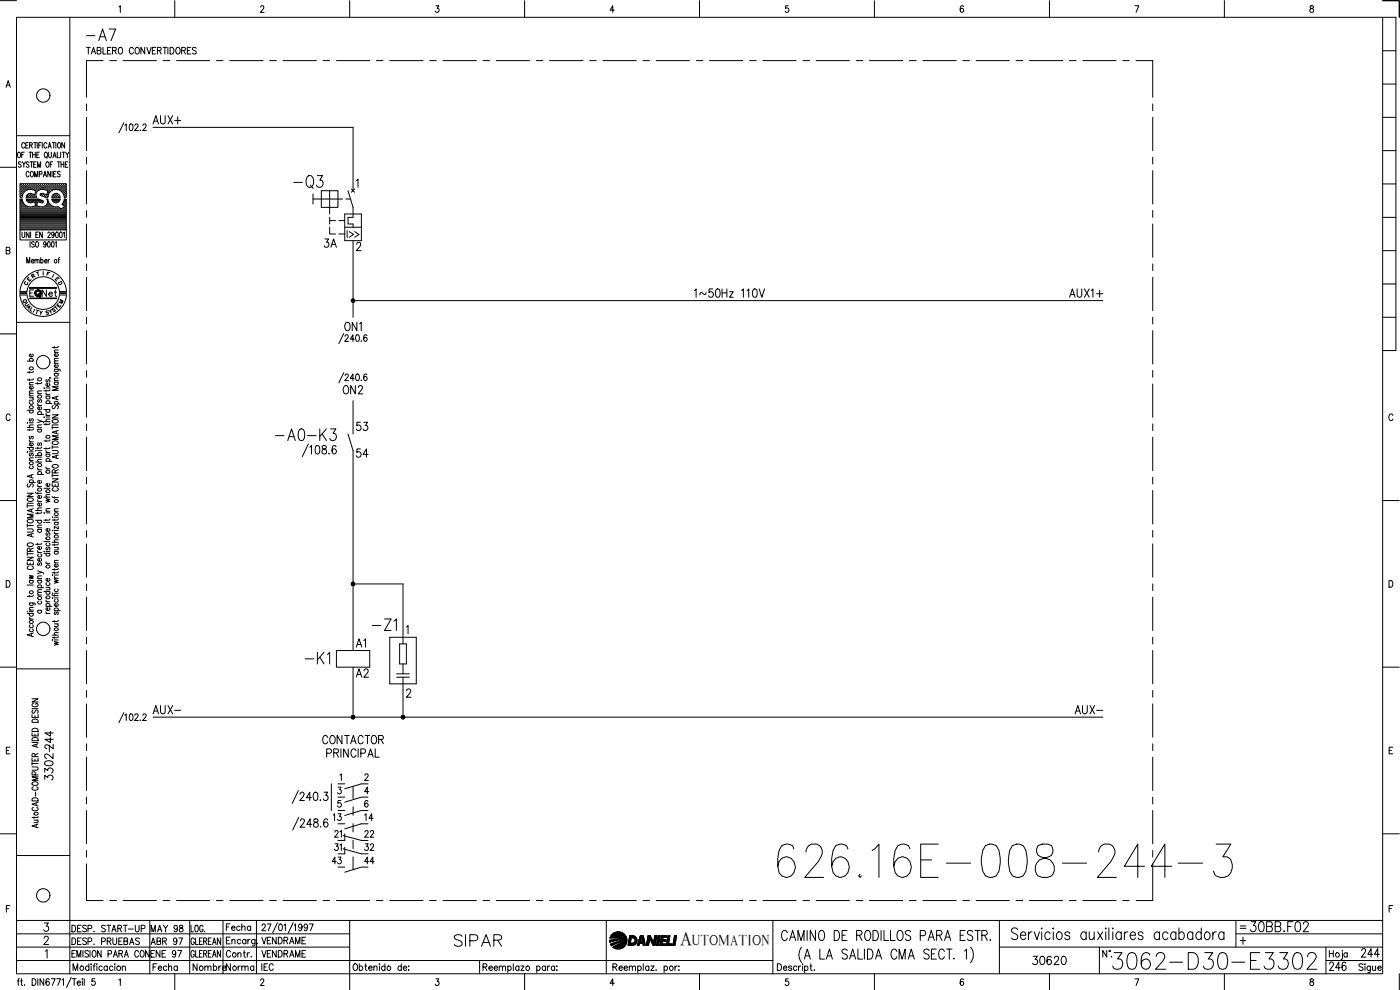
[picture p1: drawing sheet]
<svg xmlns="http://www.w3.org/2000/svg" width="420mm" height="297mm" viewBox="0 0 420 297" stroke-linecap="round" stroke-linejoin="round" font-family="sans-serif">
<defs><g id="words">
<text font-size="15.4" x="232.1" y="264.6">626.16E-008-244-3</text>
<text font-size="8.8" x="332.7" y="292.1">3062-D30-E3302</text>
<text font-size="7.5" x="86.8" y="57.9">-Q3</text>
<g font-size="7.1">
<text x="24.7" y="13.4">-A7</text>
<text x="81.5" y="133.3">-A0-K3</text>
<text x="110.4" y="190.5">-Z1</text>
<text x="90.3" y="200.4">-K1</text>
<text x="135.1" y="285">SIPAR</text>
</g>
<text font-size="6.6" x="373.9" y="280.8">30BB.F02</text>
<g font-size="6.2">
<text x="233.2" y="283.3">CAMINO DE RODILLOS PARA ESTR.</text>
<text x="407.5" y="288.6">244</text>
</g>
<text font-size="5.9" x="204.1" y="283.7">A</text>
<g font-size="5.7">
<text x="44.8" y="38.5">AUX+</text>
<text x="96" y="75.5">3A</text>
<text x="207.1" y="90.3">1~50Hz 110V</text>
<text x="319.6" y="90.3">AUX1+</text>
<text x="102.3" y="100.5">ON1</text>
<text x="101.6" y="119.2">ON2</text>
<text x="105.8" y="130.5">53</text>
<text x="105.8" y="138.3">54</text>
<text x="105.8" y="195.4">A1</text>
<text x="105.8" y="204.3">A2</text>
<text x="44.8" y="215.5">AUX-</text>
<text x="321.4" y="215.5">AUX-</text>
<text x="16.9" y="225.8" transform="rotate(-90 16.9 225.8)">244</text>
<text x="95.6" y="224.4">CONTACTOR</text>
<text x="16.9" y="235.3" transform="rotate(-90 16.9 235.3)">3302-</text>
<text x="308.7" y="290.7">30620</text>
<text x="397.6" y="292.5">246</text>
</g>
<g font-size="5.3">
<text x="11.3" y="90.3">Net</text>
<text x="99.1" y="256.5">31</text>
<text x="103.4" y="252.6" transform="rotate(-90 103.4 252.6)">21</text>
<text x="108.3" y="256.5">32</text>
<text x="108.3" y="252.6">22</text>
<text x="98.4" y="260.3">43</text>
<text x="108.3" y="260.3">44</text>
<text x="44.1" y="280.8">MAY 98</text>
<text x="66.7" y="280.5">Fecha</text>
<text x="44.1" y="284.7">ABR 97</text>
<text x="56.8" y="292.5">Nombre</text>
<text x="66.7" y="292.5">Norma</text>
</g>
<g font-size="4.9">
<text x="103" y="72.3">I&gt;&gt;</text>
<text x="98.8" y="247.3">13</text>
<text x="108.3" y="247.3">14</text>
<text x="77.3" y="284.3">VENDRAME</text>
</g>
<g font-size="4.4">
<text x="15.2" y="85.7">E</text>
<text x="207.7" y="283.7">UTOMATION</text>
</g>
<g font-size="4">
<text x="8.1" y="84.7">R</text>
<text x="5.6" y="92.1">Q</text>
<text x="10.6" y="95.6">Y</text>
<text x="14.5" y="94.9">S</text>
</g>
<g font-size="3.5">
<text x="16.2" y="86.4">D</text>
<text x="6.7" y="93.8">A</text>
<text x="371.1" y="279.8">=</text>
</g>
</g></defs>
<!-- layer: DCA_A3E2|CART -->
<g fill="none" stroke="#000" stroke-width=".3">
<path d="M0 .2h5M5 5.2h410v287h-410zM21 5.2v287M35.7 2.1l.4-.4v2M52.5 .2v5M78.2 2.2l.3-.5 .6 .2v.6l-1 1.2h1.1M104.9 .2v5M130.8 1.7h.9l-.5 .8a.6 .6 0 0 1 .5 .9 .6 .6 0 0 1-1.1-.1M157.4 .2v5M184.3 3h-1.2l.8-1.3v2M209.9 .2v5M236.6 1.7h-.8l-.1 .9a.62 .62 0 0 1 .9 0 .62 .62 0 0 1-.1 .9 .62 .62 0 0 1-.9-.2"/>
<path d="M262.4 .2v5M289.1 2l-.3-.3a1.12 1.12 0 0 0-.1 2 .59 .59 0 0 0 .5-.8 .59 .59 0 0 0-1-.2v.3M315 .2v5M340.6 1.7h1.2l-.8 2M367.5 .2v5M393.3 1.8v.6a.75 .75 0 0 1 .8 .4 .75 .75 0 0 1-.2 .9 .64 .64 0 0 1-.8-.6 .64 .64 0 0 1 .8-.6l.3-.3-.1-.4zM415 .2h4.9v5M415 5.2h3.9v100h-3.9M415 15.2h3.9M1.8 26.2l.7-2 .6 2M2 25.6h.8M415 35.2h3.9"/>
<path d="M415 25.2h3.9M0 50.2h5M5 40.7h16M5.3 45.9l.3-.2a.86 .86 0 0 1 .6 .8 .86 .86 0 0 1-.6 .8l-.3-.4zM6.1 57h.1M6.1 56.4h.1M6.1 55.8h.1M6.1 57.6h.1M6.1 58.3h.1M6.1 58.9h.1M6.1 59.9h.4M6.3 57.3h.2"/>
<path d="M6.3 56.7h.2M6.3 56.1h.2M6.3 55.4h.2M6.3 58h.2M6.3 58.6h.2M6.3 48.8l-.2-.3-.5 .1v.6l.7 .4v.3l-.2 .3-.6-.3M6.4 55.4v.1M6.4 56v.2M6.4 56.6v.2M6.4 57.3v.1M6.4 57.9v.2M6.4 58.5v.2"/>
<path d="M6.5 46.4h.5M6.6 59.7h-.6v9.3h13.9v-9.3h-.6l-.7 1.6 .8 .7M6.6 57h.2M6.6 56.4h.2M6.6 55.8h.2M6.6 57.6h.2M6.6 58.3h.1M6.7 59.7l.1 .8M6.7 48.5l.5 .8 .5-.8M6.7 55.7v.1M6.7 56.3v.2M6.7 57v.1"/>
<path d="M6.7 57.6v.1M6.7 58.2v.2M6.8 58.4l-.1 .8M6.9 57.3h.2M6.9 56.7h.2M6.9 56.1h.2M6.9 55.4h.2M7 55.4v.1M7 56v.2M7 56.6v.2M7 57.3v.1M7.2 49.3v.9"/>
<path d="M7.2 57h.2M7.2 56.4h.2M7.2 55.8h.2M7.3 45.7h-.8v1.6M7.3 55.7v.1M7.3 56.3v.2M7.3 57v.1M7.3 57.6l-.5 .8M7.3 57.6a2.36 2.36 0 0 1 2.5-.7l1 .4-.4 1.1-1-.3M7.4 43.2l-.3-.4a.86 .86 0 0 0-.6 .8 .86 .86 0 0 0 .6 .8l.3-.3M7.6 56.7h.1M7.6 56.1h.1"/>
<path d="M7.6 55.4h.1M7.7 55.4v.1M7.7 56v.2M7.7 56.6v.2M7.7 43.5h.6M7.8 59.7l4 .1M7.9 56.4h.1M7.9 55.8h.1M7.9 59.7l.6 1 1 .1M8 57h-.1M8 55.7v.1M8 56.3v.2"/>
<path d="M8 59.9h3.6M8 58.9h.1M8.2 56.7h.2M8.2 56.1h.2M8.2 55.4h.2M8.2 58.6h.2M8.3 55.4v.1M8.3 56v.2M8.3 56.6v.2M8.3 58.5v.2M8.5 42.8h-.8v1.6h.8M8.5 56.4h.2"/>
<path d="M8.5 55.8h.2M8.5 58.9h.2M8.6 58.3h.1M8.6 55.7v.1M8.6 56.3v.2M8.6 58.3v.1M8.6 58.9v.1M8.7 48.8l-.3-.3-.5 .3 .1 .4 .7 .5-.3 .5-.5-.3M8.7 51.8l-.3-.4a.86 .86 0 0 0-.6 .8 .86 .86 0 0 0 .6 .9l.3-.4M8.7 45.7h.8M8.8 56.7h.2M8.8 56.1h.2"/>
<path d="M8.8 55.4h.2M8.8 58.6h.2M8.9 43.5h.7v-.6l-.7-.1v1.6M8.9 55.4v.1M8.9 56v.2M8.9 56.6v.1M8.9 58.5v.2M9.1 48.5h.8M9.1 45.7v1.6M9.1 56.4h.2M9.1 55.8h.2M9.1 58.3h.2"/>
<path d="M9.1 58.9h.2M9.2 55.7v.1M9.2 56.3v.2M9.2 58.2v.2M9.2 58.9v.1M9.3 51.5l.1-.1a.86 .86 0 0 1 .7 .8 .86 .86 0 0 1-.7 .9 1.2 1.2 0 0 1-.1-1.6zM9.3 43.5l.4 .9M9.5 58.1l-1 .1-.6 1M9.5 48.5v1.7M9.5 56.7h.2M9.5 56.1h.2M9.5 55.4h.2"/>
<path d="M9.5 58.6h.2M9.6 55.4v.1M9.6 56v.2M9.6 56.6v.2M9.6 58.5v.2M9.8 46.4h.8M9.8 45.7v1.6M9.8 56.4h.1M9.8 55.8h.1M9.8 58.9h.1M9.9 58.4h.1M9.9 55.7v.1"/>
<path d="M9.9 56.3v.2M9.9 58.9v.1M10.1 42.8h.9M10.1 49.3h.5M10.1 56.7h.2M10.1 56.1h.2M10.1 55.4h.2M10.1 58.6h.2M10.2 55.4v.1M10.2 56v.2M10.2 56.6v.2M10.2 58.5v.2"/>
<path d="M10.4 53.1v-1.7l.4 1.7 .5-1.7v1.7M10.4 56.4h.2M10.4 55.8h.2M10.4 58.9h.2M10.5 57h.1M10.5 55.7v.1M10.5 56.3v.2M10.5 57v.1M10.5 58.9v.1M10.5 42.8v1.6M10.5 58.3h.1M10.6 45.7v1.6"/>
<path d="M10.8 56.7h.1M10.8 56.1h.1M10.8 55.4h.1M10.8 55.4v.1M10.8 56v.2M10.8 56.6v.2M10.9 48.5h-.8v1.7h.8M10.9 57.3h.1M11 46.4h.5M11 57h.2M11 56.4h.2M11 55.8h.2"/>
<path d="M11.1 55.7v.1M11.1 56.3v.2M11.1 57v.1M11.2 42.8v1.6M11.3 50.2v-1.7l.4 1.7 .5-1.7v1.7M11.4 56.7h.2M11.4 56.1h.2M11.4 55.4h.2M11.5 55.4v.1M11.5 56v.2M11.5 56.6v.2M11.6 43.5h.5"/>
<path d="M11.7 56.4h.2M11.7 55.8h.2M11.8 55.7v.1M11.8 56.3v.2M11.8 59.8l1.2 .6-.2 .4h-.5M11.8 45.7h-.8v1.6h.8M11.8 52.3l.8-.2v-.5l-.8-.2v1.7M12 56.7h.2M12 56.1h.2M12 55.4h.2M12.1 55.4v.1M12.1 56v.2"/>
<path d="M12.1 56.6v.2M12.3 58.1l-.2 .5 1.1 .4M12.3 56.4h.2M12.3 55.8h.2M12.3 58.3h.2M12.4 42.8h-.8v1.6M12.4 55.7v.1M12.4 56.3v.2M12.4 58.2v.2M12.7 56.7h.1M12.7 56.1h.1M12.7 55.4h.1"/>
<path d="M12.7 58.6h.1M12.7 42.8v1.6M12.7 55.4v.1M12.7 56v.2M12.7 56.6v.1M12.7 58.5v.2M13 56.4h.1M13 55.8h.1M13 58.3h.1M13 53.1l.5-1.7 .5 1.7M13 55.7v.1M13 56.3v.2"/>
<path d="M13 58.2v.2M13.1 58.1h-.8M13.1 58.1l.9 .3 .4-1.1-.9-.4a1.78 1.78 0 0 0-2 .3 1.78 1.78 0 0 0-.5 2h-3.2M13.2 52.5h.6M13.3 56.7h.2M13.3 56.1h.2M13.3 55.4h.2M13.3 58.6h.2M13.4 55.4v.1M13.4 56v.2M13.4 56.6v.2M13.4 58.5v.2"/>
<path d="M13.5 45.7h.2a.86 .86 0 0 1 .6 .8 .86 .86 0 0 1-.6 .8 1.09 1.09 0 0 1-.2-1.6zM13.6 56.4h.2M13.6 55.8h.2M13.6 58.9h.2M13.7 55.7v.1M13.7 56.3v.2M13.7 58.9v.1M13.8 47l.4 .5M13.9 48.8l.2-.3a.86 .86 0 0 1 .7 .9 .86 .86 0 0 1-.7 .8l-.3-.6zM13.9 56.7h.2M13.9 56.1h.2M13.9 55.4h.2"/>
<path d="M13.9 58.6h.2M14 55.4v.1M14 56v.2M14 56.6v.2M14 58.5v.2M14.1 59.7h.3l.1 .8M14.1 43.2l-.3-.4a.86 .86 0 0 0-.7 .8 .86 .86 0 0 0 .7 .8l.3-.3M14.1 59.7a1.66 1.66 0 0 1-.4 2 1.66 1.66 0 0 1-1.9 .2M14.2 58.9h.1M14.2 57h.2M14.2 56.4h.2M14.2 55.8h.2"/>
<path d="M14.2 58.3h.2M14.3 55.7v.1M14.3 56.3v.2M14.3 57v.1M14.3 58.2v.2M14.4 57.6h.1M14.4 44.4l.5-1.6 .5 1.6M14.5 58.4l-.1 .8h-.8l-.4-.2M14.6 57.3h.1M14.6 56.7h.1M14.6 56.1h.1M14.6 55.4h.1"/>
<path d="M14.6 58h.1M14.6 45.7v1.4l.3 .2 .5-.2v-1.4M14.6 43.9h.6M14.6 55.4v.1M14.6 56v.2M14.6 56.6v.2M14.6 57.3v.1M14.6 57.9h.1M14.9 57h.1M14.9 56.4h.1M14.9 55.8h.1M14.9 55.7v.1"/>
<path d="M14.9 56.3v.2M14.9 57v.1M15 57.6l-.5 .8M15 57.6a2.37 2.37 0 0 1 3.6 0M15.1 49.3h.4M15.2 51.4v1.7l-.8-1.7v1.7M15.2 56.7h.2M15.2 56.1h.2M15.2 55.4h.2M15.3 55.4v.1M15.3 56v.2M15.3 56.6v.2"/>
<path d="M15.5 56.4h.2M15.5 55.8h.2M15.5 59.2h2.5M15.5 59.7h2.5M15.6 55.7v.1M15.6 56.3v.2M15.6 57h-.1M15.6 59.7l.1 .3M15.6 51.4v1.7M15.7 58.9l-.1 .3M15.7 42.8h.9M15.7 59.9h2.2"/>
<path d="M15.8 48.5h-.7v1.7M15.8 56.7h.2M15.8 56.1h.2M15.8 55.4h.2M15.9 47.3l.5-1.6 .4 1.6M15.9 55.4v.1M15.9 56v.2M15.9 56.6v.2M16 58.6l-.1 .1M16.1 46.8h.6M16.1 52.2h.5M16.1 42.8v1.6"/>
<path d="M16.1 56.4h.2M16.1 55.8h.2M16.1 58.9h.2M16.2 55.7v.1M16.2 56.3v.2M16.2 58.3v.1M16.2 58.9v.1M16.3 58.3h.1M16.5 56.7h.1M16.5 56.1h.1M16.5 55.4h.1M16.5 58.6h.1"/>
<path d="M16.6 55.4v.1M16.6 56v.2M16.6 56.6v.2M16.6 58.5v.2M16.8 42.8v1.6M16.8 56.4h.1M16.8 55.8h.1M16.8 58.3h.1M16.8 58.9h.1M16.8 51.4h-.7v1.7h.7M16.8 55.7v.1M16.8 56.3v.2"/>
<path d="M16.8 58.2v.2M16.8 58.9v.1M17.1 56.7h.2M17.1 56.1h.2M17.1 55.4h.2M17.1 58.6h.2M17.2 45.7v1.6h.7M17.2 55.4v.1M17.2 56v.2M17.2 56.6v.2M17.2 58.5v.2M17.3 58.1l.5 .5 .3 .6"/>
<path d="M17.3 48.5h.8M17.3 58.1h-.9l-.8 .8M17.4 56.4h.2M17.4 55.8h.2M17.4 58.9h.2M17.5 42.9l.1-.1a.86 .86 0 0 1 .6 .8 .86 .86 0 0 1-.6 .8 1.2 1.2 0 0 1-.1-1.5zM17.5 55.7v.1M17.5 56.3v.2M17.5 58.9v.1M17.7 48.5v1.7M17.7 56.7h.2M17.7 56.1h.2"/>
<path d="M17.7 55.4h.2M17.8 55.4v.1M17.8 56v.2M17.8 56.6v.2M18 51.6a.41 .41 0 0 0-.6-.1 .41 .41 0 0 0 0 .6l.4 .2a.43 .43 0 0 1 .1 .7 .43 .43 0 0 1-.7-.2M18 57h.2M18 56.4h.2M18 55.8h.2M18.1 59.7l-.3 .6-.5 .5M18.1 55.7v.1M18.1 56.3v.2M18.1 57v.1"/>
<path d="M18.2 45.7v1.6M18.3 49.3h.8M18.3 48.5v1.7M18.4 56.7h.1M18.4 56.1h.1M18.4 55.4h.1M18.5 57.3h.1M18.5 55.4v.1M18.5 56v.2M18.5 56.6v.2M18.6 57.6l.7 1.6h.6v-4.1h-13.9v4.1h.6M18.7 45.7h.8"/>
<path d="M18.7 57h.1M18.7 56.4h.1M18.7 55.8h.1M18.8 57.6h.1M18.8 55.7v.1M18.8 56.3v.2M18.8 57v.1M19 57.3h.2M19 56.7h.2M19 56.1h.2M19 55.4h.2M19 58h.2"/>
<path d="M19.1 45.7v1.6M19.1 55.4v.1M19.1 56v.2M19.1 56.6v.2M19.1 57.3v.1M19.1 57.9v.2M19.1 48.5v1.7M19.3 57h.2M19.3 56.4h.2M19.3 55.8h.2M19.3 57.6h.2M19.3 58.3h.2"/>
<path d="M19.4 42.8v1.6l-.9-1.6v1.6M19.4 55.7v.1M19.4 56.3v.2M19.4 57v.1M19.4 57.6v.1M19.4 58.2v.2M19.4 59.9h.4M19.5 58.9l-.1 .1M19.6 49.3h.5M19.6 57.3h.2M19.6 56.7h.2M19.6 56.1h.2"/>
<path d="M19.6 55.4h.2M19.6 58h.2M19.6 58.6h.2M19.7 45.7l.5 .7 .5-.7M19.7 55.4v.1M19.7 56v.2M19.7 56.6v.2M19.7 57.3v.1M19.7 57.9v.2M19.7 58.5v.2M20.2 46.4v.9M20.4 48.5h-.8v1.7h.8"/>
<path d="M415 55.2h3.9M415 45.2h3.9M1.9 75.2l.9-.2 .2-.2-.2-.5-.9-.1v2l1-.2 .1-.4-.4-.4M6 69v3h13.9v-3M6.1 64.6h13.7M6.1 64.3h13.7M6.1 64h13.7M6.1 63.7h13.7M6.1 63.4h13.7M6.1 63.1h13.7M6.1 62.7h12.1M6.1 62.4h11.7"/>
<path d="M6.1 62.1h2.3M6.1 61.8h1.6M6.1 61.5h1.2M6.1 61.2h.9M6.1 60.8h.8M6.1 60.5h.6M6.1 60.2h.5M6.1 65h13.7M6.1 65.3h13.7M6.1 65.6h13.7M6.1 65.9h13.7M6.1 66.2h13.7"/>
<path d="M6.1 66.5h13.7M6.1 66.9h13.7M6.1 67.2h13.7M6.1 67.5h13.7M6.1 67.8h13.7M6.1 68.1h13.7M6.1 68.4h13.7M6.1 68.8h13.7M6.6 69.6v1.4l.3 .3 .5-.3v-1.4M6.8 60.5l.2 .4a2.5 2.5 0 0 0 2.9 1.1l.8-.3-.3-1.2-1 .3M8 78.9v-1.6l.5 1.6 .4-1.6v1.6M8.1 60.2h4.5"/>
<path d="M8.4 60.5h1.7M8.7 69.6v1.7l-.8-1.7v1.7M9 72.5v1.7M9.2 69.6v1.7M9.4 78.3h.7l-.1-.4a.48 .48 0 0 0-.6 .5 .48 .48 0 0 0 .6 .5l.1-.2M9.8 62.1h2.1M10.3 72.8a.41 .41 0 0 0-.7-.2 .41 .41 0 0 0 .1 .6l.4 .2a.42 .42 0 0 1 .1 .7 .42 .42 0 0 1-.7-.2M10.5 78.2l.3-.4 .2 .1 .1 1M10.5 77.8v1.1M10.5 60.5h.7M10.6 60.8h.5M10.7 61.2h.3"/>
<path d="M10.7 61.8h.3M10.8 61.5h.2M10.8 70.4h.5M10.9 72.6l.1-.1a.86 .86 0 0 1 .6 .8 .86 .86 0 0 1-.6 .9 1.2 1.2 0 0 1-.1-1.6zM11.1 78.2l.3-.4 .3 .1 .1 1M11.5 69.6h-.7v1.7h.7M11.6 60.5h1.3M12.2 60.8l-.9-.3-.3 1.2 .8 .3M12.2 78.1l.2-.2a.48 .48 0 0 1 .6 .5 .48 .48 0 0 1-.6 .5l-.2-.2M12.2 77.3v1.6M12.7 69.6v1.7l-.8-1.7v1.7M13.3 62.1h2.8"/>
<path d="M13.4 78.3h.7l-.1-.4a.48 .48 0 0 0-.6 .5 .48 .48 0 0 0 .6 .5l.1-.2M13.8 61.8h1.6M13.8 73.1l-.1 .3a.45 .45 0 0 1-.6-.4 .45 .45 0 0 1 .6-.4l.1 .5-.1 1-.3 .1-.3-.3M14.1 61.5h.9M14.2 61.2h.5M14.4 70a.43 .43 0 0 1 .7-.3 .43 .43 0 0 1-.2 .8l-.6 .8h.8M14.4 60.8h.1M14.4 60.5h.1M14.4 72.6l.2-.1a.96 .96 0 0 1 0 1.7l-.3-.3zM14.4 77.8v1.1M14.5 60.5l.2 .4a2.51 2.51 0 0 0 2.7 1.1l.9 .7 1-.6M14.9 77.8l-.3 .1-.2 .4"/>
<path d="M15.6 72.6l.2-.1a.96 .96 0 0 1 0 1.7l-.4-.8zM15.6 60l.8 .8h.9M15.8 60.2h2M16.1 60.5h1.4M16.3 70.2l-.2 .4a.45 .45 0 0 1-.6-.5 .45 .45 0 0 1 .6-.4l.2 .5-.2 1-.3 .1-.3-.3M16.6 72.8l.3-.3v1.7M16.8 69.7l.2-.1a.96 .96 0 0 1 0 1.7l-.3-.3zM17.4 77.8h.4M17.9 77.3l-.2 .1-.1 1.5M18 69.7l.2-.1a.96 .96 0 0 1 0 1.7l-.4-.7zM18.3 62.7h1.5M18.8 61.2h1"/>
<path d="M18.9 62.4h.9M18.9 61.5h.9M19 69.9l.3-.3v1.7M19 60.8h.8M19.2 61.8h.6M19.2 60.5h.6M19.3 60.2h.5M19.5 62.1h.3M415 75.2h3.9M415 65.2h3.9M5 96.7h16M6 87.4h2.1"/>
<path d="M6 87.4a7 7 0 0 1 7-6.5 7 7 0 0 1 7 6.5M6 88.5a7 7 0 0 0 7 6.4 7 7 0 0 0 7-6.4M8.1 87.4a4.9 4.9 0 0 1 4.9-4.4 4.9 4.9 0 0 1 4.8 4.4M8.1 88.5a4.9 4.9 0 0 0 4.9 4.3 4.9 4.9 0 0 0 4.8-4.3M8.9 86.3h8.1v.2h-8.1zM8.9 89.4h8.1v.2h-8.1zM9 86.4h7.9M9 89.5h7.9M10.1 87h-1.2v1.9M13 81.5v1M17.8 88.5h2.1M17.9 87.9h2v.1h-2z"/>
<path d="M17.9 88h2M415 95.2h3.9M415 85.2h3.9M0 100.2h5M8.2 108.4h1.8M8.8 111.4v.5M8.8 113.7v.5M8.8 119.3h1.2M8.8 118.8h1.2M8.8 115.5h1.2M9.1 108.4l-.2-.2a.53 .53 0 0 1 .5-.7 .53 .53 0 0 1 .5 .7l-.2 .2M9.7 119.3l.3 .4-.1 .3-1.1 .1"/>
<path d="M9.7 115.9l.2 .1a.52 .52 0 0 1-.5 .8 .52 .52 0 0 1-.4-.8l.3-.1v.8M9.7 106.2a.49 .49 0 0 1 0 .7 .49 .49 0 0 1-.6 0 .49 .49 0 0 1-.1-.6l.3-.1v.8M10 118l-1.1 .1-.1 .3 .3 .4M10 117.3h-1.1l-.1 .4 .3 .3M10 114.8h-1.1l-.1 .3 .3 .4M10 113.7l-.3 .3h-1.5M10 111.4l-.1 .3h-1.7M11.3 114.8v.5M11.3 118.1h1.2M11.6 119.9l-.3 .3 .3 .5 .4-.7h.4l.1 .4-.3 .3M12.5 117.3h-1.1l-.1 .4 .3 .4M12.5 114.7l-.4 .4h-1.4"/>
<path d="M13.2 116.4h.1zM13.8 117.8l.1 .4 .4 .2M13.8 117v.5M13.8 118.9h1.2M13.8 118.4h1.2M13.8 116.4h1.2M14.1 118.9a.49 .49 0 0 0-.1 .7 .49 .49 0 0 0 .7 0 .49 .49 0 0 0 0-.7M14.1 113.9l-.3 .3 .3 .5 .4-.8h.4l.1 .5-.3 .3M14.7 115.1l.2 .1a.53 .53 0 0 1-.5 .7 .53 .53 0 0 1-.4-.8h.3v.8M14.9 113.3v.2v-.2l.4 .2M15 116.9l-.1 .3h-1.7M16.3 110.8h1.6l.1 .6"/>
<path d="M16.3 104v.5M16.3 114.7h1.2M16.3 114.2h1.2M16.3 112h1.2M16.3 109h1.2M16.3 105.7h1.2M16.6 114.7a.55 .55 0 0 0 .2 .9 .55 .55 0 0 0 .7-.7l-.3-.2M16.6 112l-.2 .2a.51 .51 0 0 0 .6 .7 .51 .51 0 0 0 .2-.9M16.6 110.8l-.2 .1a.53 .53 0 0 0 .5 .7 .53 .53 0 0 0 .5-.7l-.2-.1M16.9 119.1v.6M17.2 109.5a.49 .49 0 0 1 0 .6 .49 .49 0 0 1-.6 .1 .49 .49 0 0 1-.1-.7h.3v.8M17.2 106.2l.2 .1a.51 .51 0 0 1-.5 .7 .51 .51 0 0 1-.4-.8h.3v.8"/>
<path d="M17.5 118.9l-1.8 .5 1.8 .6M17.5 116h-1.8l1.8 .6-1.8 .5h1.8M17.5 113.4l-1.1 .1-.1 .3 .3 .4M17.5 108.3l-1.1 .1-.1 .3 .3 .3M17.5 107.5l-1.1 .1-.1 .3 .3 .4M17.5 105l-1.1 .1-.1 .3 .3 .3M17.5 103.9l-.4 .4h-1.4M3 124.7a.61 .61 0 0 0-.7-.5 .61 .61 0 0 0-.4 .8v.4a.61 .61 0 0 0 .4 .8 .61 .61 0 0 0 .7-.5M8.2 135.6h.1zM8.2 126.9h.1zM8.2 128.3h1.8M8.2 134.3h1.8"/>
<path d="M8.2 123.1h1.8M8.8 132l.1 .4 .4 .2M8.8 128.7v.5M8.8 138.1h1.2M8.8 135.6h1.2M8.8 132.6h1.2M8.8 126.9h1.2M9.1 139.8l-.2 .2a.51 .51 0 0 0 .6 .7 .51 .51 0 0 0 .2-.9M9.1 136l-.3 .3 .1 .5h.3l.3-.7 .2-.1 .3 .3-.3 .5M9.1 134.3l-.2 .1a.52 .52 0 0 0 .5 .7 .52 .52 0 0 0 .3-.8M9.1 130.9l-.3 .3 .3 .5 .4-.7h.4l.1 .4-.3 .3M9.1 125.6l-.3 .3 .1 .4h.3l.3-.6 .2-.1 .3 .3-.3 .5"/>
<path d="M9.1 123.1l-.2 .1a.52 .52 0 0 0 .5 .7 .52 .52 0 0 0 .3-.8M9.1 120.5a.55 .55 0 0 0 .2 .9 .55 .55 0 0 0 .7-.6l-.3-.3M9.7 133l.2 .1a.52 .52 0 0 1-.5 .7 .52 .52 0 0 1-.4-.8h.3v.8M10 137.4h-1.1l-.1 .4 .3 .3M10 128.6l-.3 .4h-1.5M10 127.5l-1.1 .1-.1 .3 .3 .4M10.7 137.1h.1zM10.7 135.2h.1zM10.7 138.6h1.8M10.7 136.6h1.8M11.3 125.9l1.2 .5-1.2 .4M11.3 121.1l.1 .3 .4 .3"/>
<path d="M11.3 134.2v.5M11.3 137.1h1.2M11.3 135.2h1.2M11.3 128.8h1.2M11.3 128.3h1.2M11.3 124.4h1.8M11.3 121.7h1.2M11.6 136.6l-.2-.1a.52 .52 0 0 1 .5-.7 .52 .52 0 0 1 .3 .8M11.6 132.9l-.3 .3 .1 .4h.3l.3-.6 .2-.1 .3 .3-.3 .5M11.6 128.8a.49 .49 0 0 0-.1 .7 .49 .49 0 0 0 .7 0 .49 .49 0 0 0 0-.7M11.6 124.4a.51 .51 0 0 1-.1-.8 .51 .51 0 0 1 .8 0 .51 .51 0 0 1-.1 .8M12.2 122.1a.5 .5 0 0 1 .1 .7 .5 .5 0 0 1-.7 0 .5 .5 0 0 1 0-.7h.2v.9"/>
<path d="M12.5 137.8l-1.1 .1-.1 .3 .3 .4M12.5 134.1l-.4 .4h-1.4M12.5 127.5h-1.1l-.1 .4 .3 .4M12.5 126.4l.5 .2 .1 .3M13.2 125.1h.1zM13.2 126.5h1.8M13.2 122.9h1.8M13.8 135.2l.1 .3 .4 .2M13.8 124.1l.1 .3 .4 .3M13.8 127v.5M13.8 132v.5M13.8 134.4v.4"/>
<path d="M13.8 138.4h1.8M13.8 136.3h1.2M13.8 135.7h1.2M13.8 125.1h1.2M13.8 124.7h1.2M13.8 121.1h1.8M14.1 138.4l-.2-.1a.52 .52 0 0 1 .5-.7 .52 .52 0 0 1 .3 .8M14.1 136.3a.55 .55 0 0 0 .2 .9 .55 .55 0 0 0 .7-.7l-.3-.2M14.1 122.9l-.2 .1a.52 .52 0 0 0 .5 .7 .52 .52 0 0 0 .3-.8M14.1 121.1l-.2-.2a.52 .52 0 0 1 .5-.7 .52 .52 0 0 1 .3 .9M15 134.3l-.1 .3h-1.7M15 131.9l-.4 .4h-1.4"/>
<path d="M15 126.9l-.4 .4h-1.4M15 125.8h-1.1l-.1 .4 .3 .3M15.7 135.2h1.3l.5 .4-.1 .3-.4 .2h-1.3M15.7 124.4h1.8l-1.8 1h1.8M15.7 127.7v1M15.7 133.7v.9M15.7 134.1h1.8M15.7 128.3h1.8M15.7 127.5h1.8M15.7 139.6a1.05 1.05 0 0 1 1.8 .4 1.02 1.02 0 0 1-1 .5 1.02 1.02 0 0 1-.8-.7zM15.7 132.6a.9 .9 0 0 1 1.1-.4 .9 .9 0 0 1 .6 .9 1.06 1.06 0 0 1-1.7-.4zM15.7 126.1a1.05 1.05 0 0 1 1.8 .4 1.02 1.02 0 0 1-1 .5 1.02 1.02 0 0 1-.8-.7z"/>
<path d="M16 121.7l-.3 .3v.5h.7l.3-.7 .5-.1 .3 .3-.3 .6M16.3 121.2h1.8M16.6 121.2l-.2-.1a.53 .53 0 0 1 .5-.7 .53 .53 0 0 1 .5 .7l-.2 .1M16.9 129.3v.7M16.9 136.7v.7M17.5 136.6l-1.8 .5 1.8 .5M17.5 130.8h-1.8l1.8 .5-1.8 .6h1.8M17.5 129.1l-1.8 .6 1.8 .5M418 124.7a.63 .63 0 0 0-.7-.5 .63 .63 0 0 0-.5 .8v.4a.63 .63 0 0 0 .5 .8 .63 .63 0 0 0 .7-.5M0 150.2h5M8.2 158.7h1.5l.3 .4-.1 .4-.4 .2h-1.3M8.2 148h1.8l-1.8 1h1.8"/>
<path d="M8.2 151.3v1M8.2 157.2v.9M8.2 157.7h1.8M8.2 151.8h1.8M8.2 151h1.8M8.3 156.1a.9 .9 0 0 1 1-.4 .9 .9 0 0 1 .6 .9 1.03 1.03 0 0 1-1.7-.4zM8.3 149.6a.9 .9 0 0 1 1-.3 .9 .9 0 0 1 .6 .9 1.06 1.06 0 0 1-1.7-.4zM8.4 145.2l-.2 .3 .2 .6h.4l.3-.7a.48 .48 0 0 1 .8-.1 .48 .48 0 0 1 0 .7l-.2 .1M8.8 144.8h1.8M9.1 144.8l-.2-.2a.53 .53 0 0 1 .5-.6 .53 .53 0 0 1 .5 .6l-.2 .2M9.4 142.6v.6M9.4 152.9v.6"/>
<path d="M10 154.3h-1.8l1.8 .5-1.8 .6h1.8M10 152.6l-1.8 .6 1.8 .5M10 142.4l-1.8 .5 1.8 .6M10.7 147.6l.3 .4h1.5M10.7 156.1h1.8M10.7 153.2h1.8M11.3 149.9l.1 .4 .4 .2M11.3 145.4l.1 .4 .4 .2M11.3 140.4l.1 .3 .4 .3M11.3 147.7v.5M11.3 153.7v.5M11.3 158.9h1.2"/>
<path d="M11.3 158.4h1.2M11.3 150.5h1.2M11.3 146h1.2M11.3 142.4h1.8M11.3 141h1.2M11.6 158.9a.51 .51 0 0 0-.1 .7 .51 .51 0 0 0 .8 0 .51 .51 0 0 0-.1-.7M11.6 156.1a.51 .51 0 0 0-.1 .7 .51 .51 0 0 0 .8 0 .51 .51 0 0 0-.1-.7M11.6 142.4a.51 .51 0 0 1-.1-.8 .51 .51 0 0 1 .8 0 .51 .51 0 0 1-.1 .8M12.2 150.9a.51 .51 0 0 1 0 .7 .51 .51 0 0 1-.7 .1 .51 .51 0 0 1 0-.7l.3-.1v.9M12.2 148.7a.5 .5 0 0 1 .1 .7 .5 .5 0 0 1-.7 0 .5 .5 0 0 1 0-.7h.2v.8M12.2 144.2a.51 .51 0 0 1 0 .7 .51 .51 0 0 1-.7 0 .51 .51 0 0 1 0-.7h.3v.8M12.5 157.6h-1.1l-.1 .4 .3 .4"/>
<path d="M12.5 153.6l-.4 .4h-1.4M12.5 152.4l-1.1 .1-.1 .3 .3 .4M13.2 156.7h.1zM13.2 153.9h.1zM13.2 149.2h1.8M13.2 146.5h1.8M13.8 149.6l1.2 .3-1.2 .2 1.2 .3-1.2 .3M13.8 140.1l.1 .3 .4 .3M13.8 156.7h1.2M13.8 155.8v.5M13.8 153.9h1.2M13.8 153.4h1.2"/>
<path d="M13.8 140.7h1.2M14.1 159.8l-.3 .3 .3 .5 .4-.7h.4l.1 .4-.3 .3M14.7 158.6a.5 .5 0 0 1 .1 .6 .5 .5 0 0 1-.7 .1 .5 .5 0 0 1-.1-.6l.3-.1v.8M14.7 145.1l.2 .1a.53 .53 0 0 1-.5 .8 .53 .53 0 0 1-.4-.9h.3v.9M15 155.7l-.4 .4h-1.4M15 152.6l-1.1 .1-.1 .3 .3 .4M15 148.4h-1.1l-.1 .4 .3 .4M15.7 149l.3 .3h1.5M15.7 145v.9h1.8v-.9M15.7 143.7h1.8l-1.8 .9h1.8M15.7 142.6h1.8M15.7 142.1v1"/>
<path d="M15.7 159.1v.1zM15.7 155.1v.2zM16.1 146.3a.53 .53 0 0 0-.4 .7 .53 .53 0 0 0 .7 .3h.4a.53 .53 0 0 0 .7-.3 .53 .53 0 0 0-.4-.7M16.3 159.6l.1 .3 .4 .2M16.3 156.7h1.2M16.3 153.4h1.2M16.3 149v.5M16.3 155.7v.5M16.3 159.2h1.2M16.3 155.2h1.2M16.6 156.7a.55 .55 0 0 0 .2 .9 .55 .55 0 0 0 .7-.6l-.3-.3M16.6 141.9l-.1-.9h-.8v.9h1.8"/>
<path d="M16.6 145.4v.5M17.5 157.9v.8l-1.2-.8v.8M17.5 155.6l-.4 .4h-1.4M17.5 152.6l-1.1 .1-.1 .4 .3 .3M17.5 140.9l-.9 .5M415 150.2h4.9M1.9 174.2a1.01 1.01 0 0 1 1.1 1 1.01 1.01 0 0 1-1.1 1zM8.2 168.6v.8h1.8v-.8M8.2 167.2h1.8l-1.8 .9h1.8M8.2 175.5h1.8M8.2 166.1h1.8M8.2 165.7v1"/>
<path d="M8.3 163.1a.9 .9 0 0 1 1-.3 .9 .9 0 0 1 .6 .9 1.02 1.02 0 0 1-1.7-.4zM8.6 169.9a.53 .53 0 0 0-.4 .6 .53 .53 0 0 0 .7 .4h.4a.52 .52 0 0 0 .7-.4 .52 .52 0 0 0-.4-.6M8.8 172.6l1.2 .3-1.2 .3 1.2 .2-1.2 .3M8.8 178.6v.5M8.8 174.2h1.2M9.1 174.2a.55 .55 0 0 0 .2 .9 .55 .55 0 0 0 .7-.7l-.3-.2M9.1 165.4l-.1-.8-.7-.1-.1 .9h1.8M9.1 168.9v.5M9.4 160.3v.6M10 178.6l-.3 .3h-1.5M10 160l-1.8 .6 1.8 .5M10 164.5l-.9 .4"/>
<path d="M11.3 171.3l1.2 .4-1.2 .4M11.3 165.2l.1 .4 .4 .2M11.3 178.5h1.2M11.3 176.3h1.8M11.3 174.1h1.2M11.3 173.6h1.2M11.3 165.8h1.2M11.3 163v.5M11.6 176.3a.49 .49 0 0 1-.1-.7 .49 .49 0 0 1 .7 0 .49 .49 0 0 1 0 .7M11.6 174.1a.51 .51 0 0 0-.1 .7 .51 .51 0 0 0 .8 0 .51 .51 0 0 0-.1-.7M11.6 168.9l-.3 .2 .1 .5h.3l.3-.7h.2l.3 .2-.3 .6M11.6 166.2a.51 .51 0 0 0-.1 .8 .51 .51 0 0 0 .8 0 .51 .51 0 0 0-.1-.8"/>
<path d="M12.2 167.5a.5 .5 0 0 1 .1 .8 .5 .5 0 0 1-.7 0 .5 .5 0 0 1 0-.8h.2v.9M12.2 164a.51 .51 0 0 1 0 .7 .51 .51 0 0 1-.7 0 .51 .51 0 0 1 0-.7h.3v.8M12.5 177.7l-1.1 .1-.1 .4 .3 .3M12.5 176.9l-1.1 .1-.1 .4 .3 .3M12.5 172.8l-1.1 .1-.1 .3 .3 .4M12.5 171.7l.5 .2 .1 .3M12.5 163l-.1 .3h-1.7M13.2 165.5h.1zM13.2 177.5h1.8M13.2 166h1.8M13.2 162.5h1.8M13.8 168.6l.1 .3 .4 .2"/>
<path d="M13.8 176.2h1.2M13.8 169.1h1.2M13.8 165.5h1.2M14.1 177.5l-.2 .1a.52 .52 0 0 0 .5 .7 .52 .52 0 0 0 .3-.8M14.1 174.8l-.2 .1a.52 .52 0 0 0 .5 .8 .52 .52 0 0 0 .3-.9M14.1 166a.49 .49 0 0 0-.1 .7 .49 .49 0 0 0 .7 0 .49 .49 0 0 0 0-.7M14.1 164.2l-.3 .3 .1 .4h.3l.3-.6 .2-.1 .3 .3-.3 .5M14.1 162.9a.49 .49 0 0 0-.1 .7 .49 .49 0 0 0 .7 0 .49 .49 0 0 0 0-.7M14.6 176.2l.4 .4-.1 .3-1.1 .1M14.7 173.6l.2 .1a.52 .52 0 0 1-.5 .7 .52 .52 0 0 1-.4-.8h.3v.8M15.7 178.4l.3 .3h1.5M15.7 178h.2z"/>
<path d="M15.7 172.5h.2zM15.7 162.7h1.8M15.7 179.3l.2 .1zM16.3 173.9l1.2 .3-1.2 .2 1.2 .3-1.2 .3M16.3 173l.1 .3 .4 .2M16.3 165.5h1.2M16.3 163.2v.5M16.3 170.6v.5M16.3 171.6v.5M16.3 178.4v.5M16.3 179.4h1.2M16.3 178h1.2"/>
<path d="M16.3 173.5h1.2M16.3 172.5h1.2M16.3 168.9h1.2M16.3 164.2h1.2M16.3 160.1h1.2M16.6 179.9l-.2 .1a.52 .52 0 0 0 .5 .7 .52 .52 0 0 0 .3-.8M16.6 176.7l-.2 .2a.53 .53 0 0 0 .5 .6 .53 .53 0 0 0 .5-.6l-.2-.2M16.6 165.5l-.2 .1a.53 .53 0 0 0 .5 .7 .53 .53 0 0 0 .5-.7l-.2-.1M17.1 164.2l.4 .4-.1 .3-1.1 .1M17.2 169.3a.49 .49 0 0 1 0 .7 .49 .49 0 0 1-.6 0 .49 .49 0 0 1-.1-.6l.3-.1v.8M17.5 171.5l-.4 .4h-1.4M17.5 170.5l-.4 .4h-1.4"/>
<path d="M17.5 168.1l-1.1 .1-.1 .4 .3 .3M17.5 163.1l-.4 .4h-1.4M17.5 162h-1.1l-.1 .4 .3 .3M416.9 174.2a1.01 1.01 0 0 1 1.1 1 1.01 1.01 0 0 1-1.1 1zM8.2 183.5h.1zM8.2 184.1h1.8M8.8 185.2l.1 .4 .4 .2M8.8 180.9l1.6 .1 .1 .5M8.8 185.8h1.2M8.8 183.5h1.2M8.8 183h1.2M9.1 188.7l-.2 .1a.52 .52 0 0 0 .5 .8 .52 .52 0 0 0 .3-.9"/>
<path d="M9.1 187.5l-.2 .1a.52 .52 0 0 0 .5 .7 .52 .52 0 0 0 .3-.8M9.1 184.1l-.2 .1a.52 .52 0 0 0 .5 .7 .52 .52 0 0 0 .3-.8M9.1 180.9l-.2 .1a.53 .53 0 0 0 .5 .7 .53 .53 0 0 0 .5-.7l-.2-.1M9.4 190.1v.7M10 189.9l-1.8 .6 1.8 .5M10 182.3l-1.1 .1-.1 .3 .3 .3M11.3 183.1h1.2M11.6 183.1a.51 .51 0 0 0-.1 .8 .51 .51 0 0 0 .8 0 .51 .51 0 0 0-.1-.8M11.6 180.4a.51 .51 0 0 0-.1 .7 .51 .51 0 0 0 .8 0 .51 .51 0 0 0-.1-.7M13.8 183.5l.1 .4 .4 .2M13.8 180l.1 .4 .4 .2M13.8 184.1h1.2"/>
<path d="M13.8 181.9h1.8M13.8 180.6h1.2M14.1 181.9a.49 .49 0 0 1-.1-.7 .49 .49 0 0 1 .7 0 .49 .49 0 0 1 0 .7M14.7 182.4a.49 .49 0 0 1 0 .6 .49 .49 0 0 1-.6 .1 .49 .49 0 0 1-.1-.7h.3v.8M15.7 192h.2zM15.7 190.6h1.8M16.3 192.5l1.2 .3-1.2 .2 1.2 .3-1.2 .3M16.3 192h1.2M16.3 186.2v.4M16.3 191v.5M16.3 187.2h1.2M16.3 183.2h1.8"/>
<path d="M16.6 183.6l-.3 .3 .1 .4h.3l.3-.6 .2-.1 .3 .3-.3 .5M16.6 183.2l-.2-.1a.51 .51 0 0 1 .6-.7 .51 .51 0 0 1 .2 .8M17.1 187.2l.4 .4-.1 .3h-1.1M17.2 181.1l.2 .2a.52 .52 0 0 1-.5 .6 .52 .52 0 0 1-.4-.7l.3-.1v.8M17.5 191l-.4 .3h-1.4M17.5 189.8l-1.1 .1-.1 .3 .3 .4M17.5 186.1l-.4 .4h-1.4M0 200.2h5M5 200.7h16M415 200.2h4.9M1.9 225.2h.7M3 224.2h-1.1v2h1.1"/>
<path d="M416.9 225.2h.7M418 224.2h-1.1v2h1.1M0 250.2h5M5 256.7h16M415 250.2h4.9M1.9 272.6h.7M3 271.7h-1.1v2M5 276.2h410M45 276.2v16M56.9 276.2v16M66.9 276.2v16M77 276.2v16"/>
<path d="M104.9 276.2v20.8M181.9 276.2v16M184.2 279.9h2.6M184.5 279.8h2.1M184.9 279.7h1.3M231.9 276.2v16M299.9 276.2v16M370.9 276.2v8M416.9 272.6h.7M418 271.7h-1.1v2M5 280.2h99.9M5 284.2h99.9"/>
<path d="M5 288.2h226.9M5.2 294.3h.6M5.8 293.7l-.3 .3v1.6M6.2 294.3h.5M6.4 293.7l.1 1.9h.3M7.4 295.5l.1 .1M9.7 293.7a1.01 1.01 0 0 1 1.1 .9 1.01 1.01 0 0 1-1.1 1zM11.3 293.7v1.9M13.1 293.7v1.9l-1.1-1.9v1.9M14.8 293.9l-.5-.2a1.17 1.17 0 0 0 .1 1.9 .56 .56 0 0 0 .5-.5 .56 .56 0 0 0-.5-.6 .56 .56 0 0 0-.6 .5M15.4 293.7h1.2l-.9 1.9M17 293.7h1.2l-.8 1.9"/>
<path d="M18.6 294l.4-.3v1.9M21.4 293.3l-1.5 3M21.7 293.7h1.2M22.3 293.7v1.9M23.2 294.9h.9l-.1-.4a.57 .57 0 0 0-.7 .1 .57 .57 0 0 0 0 .8 .57 .57 0 0 0 .8-.1M24.7 293.7v.1zM24.7 294.3v1.3M25.3 293.7v1.9M28.4 293.7h-.8v.8a.63 .63 0 0 1 .9 0 .63 .63 0 0 1-.1 .9 .63 .63 0 0 1-.9-.1M35.7 294.1l.4-.4v2M52.5 292.2v4.8M78.2 294.2l.3-.5 .6 .2v.6l-1 1.2h1.1"/>
<path d="M130.8 293.7h.9l-.5 .8a.6 .6 0 0 1 .5 .9 .6 .6 0 0 1-1.1-.1M143.9 288.2v4M157.4 292.2v4.8M183 282.6h.3M183 282.5h.8M183 282.3h1.3M183 282.2h1.8M183 282.1l3.1-.3-3.1 .9zM183 281.4h4.7M183 282.1h2.3M183.1 281.3h4.9M183.2 283.3l3.2-1.2 .2 .2-3.1 1.5"/>
<path d="M183.2 281.2h4.7M183.2 283.3l.3 .5M183.2 281h4.7M183.2 283.3h1.3M183.3 283.4h.9M183.3 280.9h4.5M183.3 283.6h.6M183.4 280.7h4.3M183.4 283.7h.2M183.5 280.6h4.1M183.5 283.2h1.3M183.6 280.5h3.9"/>
<path d="M183.6 280.4a2.57 2.57 0 0 1 4.4 .9l-2 .3-.2-.2h-2.8zM183.7 280.4h3.7M183.9 280.2h3.3M183.9 283h1.1M184 284.3h3.1M184 280.1h3M184.1 284.1h3.2M184.1 282h1.7M184.1 284.4h2.8M184.3 282.9h1M184.3 284h3.1M184.3 295h-1.2l.8-1.3v2"/>
<path d="M184.4 284.5h2.3M184.5 283.8h3M184.6 282.8h1M184.7 283.7h3M184.7 284.7h1.7M185 282.6h.9M185 283.6h2.7M185 281.8h1.1M185.3 283.4h2.5M185.4 282.5h.8M185.5 283.3h2.4M185.7 283.2h2.3"/>
<path d="M185.8 282.3h.6M185.9 281.5h.7M185.9 283h2.1M186.1 282.2h.4M186.2 282.9h1.8M186.2 281.9l1.2-.2-1 .4zM186.3 282h.4M186.4 282.8h1.7M186.5 281.8h.6M186.6 282.6h1.5M186.7 282.3h1.4M186.9 282.5h1.2"/>
<path d="M186.9 282.2h1.2M186.9 281.5h.3M186.9 281.7h.3M187.1 282.1h1M187.4 282h.7M187.6 281.7h.5M187.7 281.8h.4M188 281.5l-1.4 .8M188.1 281.5a2.64 2.64 0 0 1-1.1 2.9 2.64 2.64 0 0 1-3.1-.2l3-1.7-.3-.2M188.5 283.4h2M188.5 283.6h1.7M188.6 283.2h2.2"/>
<path d="M188.6 283.3h2.1M188.6 282.9h.6M188.6 283h2.3M188.6 282.8h.6M188.6 282.6h.6M188.7 282.5h.6M188.7 282.3h.6M188.7 282.2h.6M188.7 282.1h.6M188.8 282h.6M188.8 281.8h.6M188.8 281.7h.6"/>
<path d="M188.8 281.4h1.1M188.8 281.5h.6M188.9 281.3h2M188.9 281.2h1.9M188.9 281h1.7M188.9 280.9h1.6M189 280.7h1.2M189.4 281.4l-.2 1.6h.7M190 283.6a1.49 1.49 0 0 0 1.2-1.4 1.49 1.49 0 0 0-1.3-1.5h-.9l-.5 3h1.4M190 281.4a.78 .78 0 0 1 .6 .8 .78 .78 0 0 1-.6 .7M190 281.4h1M190.2 282.9h.8"/>
<path d="M190.3 281.5h.8M190.3 282.8h.8M190.4 281.7h.7M190.5 282.6h.6M190.5 282.5h.6M190.5 281.8h.6M190.6 282.3h.6M190.6 282.1h.6M190.6 282h.6M190.6 282.2h.6M191.2 283.6h.7M191.3 283.4h.6"/>
<path d="M191.3 283.3h.6M191.3 283.2h.7M191.4 283h2.1M191.5 282.9h2M191.5 282.8h2M191.6 282.6h1.9M191.6 282.5h.6M191.6 282.3h.6M191.7 282.2h.6M191.7 282.1h.7M191.8 282h.6M191.8 281.8h.6"/>
<path d="M191.9 281.7h.6M191.9 281.5h.6M191.9 281.4h1.3M192 281.3h1.2M192 281.2h1.2M192.1 281h1M192.2 280.9h.9M192.2 280.7h.8l.7 3h-.7l-.1-.6h-.9l-.2 .6h-.6zM192.2 280.7h.9M192.6 281.4l.2 1.2h-.6zM192.6 281.5h.7M192.7 281.8h.6"/>
<path d="M192.7 281.7h.6M192.7 282h.6M192.7 282.2h.7M192.7 282.1h.6M192.8 282.3h.6M192.8 282.5h.6M193 283.2h.6M193 283.3h.6M193 283.4h.6M193 283.6h.7M194.1 283.4h.6M194.1 283.6h.5"/>
<path d="M194.1 283.2h.6M194.1 283.3h.6M194.1 282.9h.7M194.1 283h.6M194.2 282.8h.6M194.2 282.6h.6M194.2 282.5h.6M194.2 282.3h.7M194.3 282.2h.6M194.3 282.1h.6M194.3 282h.6M194.3 281.8h.6"/>
<path d="M194.4 281.7h.6M194.4 281.5h1.1M194.4 281.4h1.1M194.4 281.3h1M194.4 281.2h1M194.5 281h.8M194.5 280.9h.7M194.5 280.7l-.5 3M194.5 280.7h.7M195.1 281.7h.5M195.2 281.8h.5M195.2 282h.5"/>
<path d="M195.3 282.1h.5M195.3 282.2h.6M195.4 282.3h.5M195.5 282.5h.5M195.5 282.6h.5M195.6 282.8h1.2M195.7 282.9h1.1M195.7 283h1M195.8 283.2h.9M195.8 283.3h.9M195.9 283.4h.8M196 283.6h.6"/>
<path d="M196.2 282.6h.6M196.2 282.5h.6M196.2 282.3h.6M196.3 282.2h.5M196.3 282.1h.6M196.3 282h.6M196.3 281.8h.6M196.3 281.7h.6M196.3 281.5h.7M196.4 281.4h.6M196.4 281.3h.6M196.4 281.2h.7"/>
<path d="M196.4 281h.7M196.5 280.9h.6M196.5 280.7l-.4 2.1-1-2.1h-.6l-.5 3h.6l.4-2.2 1 2.2h.6l.5-3h-.6h.6M196.5 280.7h.6M197 283.6h.7M197.1 283.3h.6M197.1 283.4h.6M197.1 283h.6M197.1 283.2h.6M197.1 282.9h.6M197.1 282.8h.7M197.2 282.6h.6"/>
<path d="M197.2 282.5h.6M197.2 282.3h.7M197.2 282.2h.7M197.3 282.1h.6M197.3 282h.6M197.3 281.8h.7M197.4 281.7h.6M197.4 281.5h.6M197.4 281.4h.6M197.4 281.3h.6M197.4 281.2h.6M197.4 281h.7"/>
<path d="M197.5 280.9h.6M197.5 280.7h.6M197.5 280.7h.6l-.5 3h-.6zM198 283.6h1.6M198.1 283.3h1.6M198.1 283.4h1.6M198.1 283h.6M198.1 283.2h.6M198.2 282.9h.5M198.2 282.8h.5M198.2 282.6h.6M198.2 282.5h.6"/>
<path d="M198.2 282.3h1.7M198.2 282.2h1.7M198.3 282.1h1.6M198.3 282h1.6M198.3 281.8h.6M198.3 281.7h.6M198.4 281.5h.5M198.4 281.4h.6M198.4 281.3h.6M198.5 281.2h1.6M198.5 281h1.6M198.5 280.7h1.6l-.1 .5h-1l-.1 .7h1v.5h-1.1l-.1 .8h1l-.1 .5h-1.6z"/>
<path d="M198.5 280.9h1.6M198.5 280.7h1.6M200 283.4h1.7M200 283.6h1.6M200.1 283.3h1.6M200.1 283h.6M200.1 283.2h.6M200.2 282.9h.5M200.2 282.8h.5M200.2 282.6h.5M200.2 282.5h.5M200.2 282.3h.6"/>
<path d="M200.2 282.2h.6M200.3 282.1h.5M200.3 282h.5M200.3 281.8h.6M200.3 281.7h.6M200.4 281.4h.6M200.4 281.5h.5M200.4 281.3h.6M200.4 281.2h.6M200.4 281h.6M200.5 280.7h.5l-.3 2.5h1l-.1 .5h-1.6zM200.5 280.9h.5"/>
<path d="M200.5 280.7h.5M202 283.4h.6M202 283.6h.6M202 283.2h.6M202 283.3h.6M202.1 282.9h.6M202.1 283h.5M202.1 282.8h.6M202.1 282.6h.6M202.1 282.5h.7M202.1 282.3h.7M202.2 282.2h.6"/>
<path d="M202.2 282.1h.6M202.2 282h.7M202.3 281.8h.6M202.3 281.7h.6M202.3 281.4h.6M202.3 281.5h.6M202.4 281.3h.5M202.4 281.2h.6M202.4 281h.6M202.4 280.9h.6M202.4 280.7h.7l-.5 3h-.7zM202.4 280.7h.7"/>
<path d="M209.9 292.2v4.8M236.6 293.7h-.8l-.1 .8a.62 .62 0 0 1 .9 .1 .62 .62 0 0 1-.1 .9 .62 .62 0 0 1-.9-.2M262.4 292.2v4.8M289.1 293.9l-.3-.2a1.12 1.12 0 0 0-.1 2 .59 .59 0 0 0 .5-.9 .59 .59 0 0 0-1-.1v.3M299.9 284.2h115.1M315 292.2v4.8M340.6 293.7h1.2l-.8 2M367.5 292.2v4.8M370.9 280.2h44.1M393.3 293.8v.5a.75 .75 0 0 1 .8 .5 .75 .75 0 0 1-.2 .9 .64 .64 0 0 1-.8-.7 .64 .64 0 0 1 .8-.5l.3-.3-.1-.4zM397.9 288.2h17.1M419.9 292.2v4.8"/>
<circle cx="13" cy="28.7" r="2.01"/>
<circle cx="16.7" cy="78.3" r=".51"/>
<circle cx="9.3" cy="110.5" r=".55"/>
<circle cx="11.8" cy="113.8" r=".56"/>
<circle cx="11.8" cy="119" r=".56"/>
<circle cx="13" cy="108.7" r="2.01"/>
<circle cx="9.3" cy="122.2" r=".55"/>
<circle cx="9.3" cy="139" r=".55"/>
<circle cx="11.8" cy="139.5" r=".56"/>
<circle cx="14.3" cy="131.1" r=".56"/>
<circle cx="11.8" cy="146.9" r=".56"/>
<circle cx="14.3" cy="147.4" r=".55"/>
<circle cx="14.3" cy="141.5" r=".55"/>
<circle cx="16.8" cy="154.2" r=".55"/>
<circle cx="16.8" cy="150.4" r=".55"/>
<circle cx="9.3" cy="177.7" r=".55"/>
<circle cx="11.8" cy="179.5" r=".56"/>
<circle cx="14.3" cy="170" r=".55"/>
<circle cx="14.3" cy="161.5" r=".55"/>
<circle cx="14.3" cy="179.2" r=".55"/>
<circle cx="16.8" cy="161" r=".55"/>
<circle cx="9.3" cy="186.6" r=".55"/>
<circle cx="13" cy="188.7" r="2.01"/>
<circle cx="16.8" cy="188.8" r=".54"/>
<circle cx="13" cy="268.7" r="2.01"/>
</g>
<!-- layer: DCA_A3E2|CART-ES -->
<g fill="none" stroke="#000" stroke-width=".3">
<path d="M21.9 291.2v-2l.7 2 .7-2v2M26.7 290.1a.58 .58 0 0 0-.9 0 .58 .58 0 0 0 0 .8 .58 .58 0 0 0 .9 0M26.7 289.2v2M27.3 289.2v.2zM27.3 289.8v1.4M27.9 289.8h.6M28.6 289.2l-.4 .3v1.7M29.1 289.2v.2zM29.1 289.8v1.4M30.7 290.1a.58 .58 0 0 0-.9 0 .58 .58 0 0 0 0 .8 .58 .58 0 0 0 .9 0M32.2 290.1a.58 .58 0 0 0-.8 0 .58 .58 0 0 0 0 .8 .58 .58 0 0 0 .8 0M32.2 289.8v1.4"/>
<path d="M33.9 290.1a.58 .58 0 0 0-.9 0 .58 .58 0 0 0 0 .8 .58 .58 0 0 0 .9 0M34.5 289.2v.2zM34.5 289.8v1.4M36.7 290.2l.4-.4 .4 .1 .1 1.3M36.7 289.8v1.4M45.9 290.1h.8M47.1 289.2h-1.2v2M47.5 290.4h1l-.2-.5a.6 .6 0 0 0-.8 .7 .6 .6 0 0 0 1 .3M50.1 290.1a.6 .6 0 0 0-.9 0 .6 .6 0 0 0 0 .9 .6 .6 0 0 0 .9-.1M50.6 290.2l.4-.4 .4 .1 .1 1.3M50.6 289.2v2M53.2 290.1a.58 .58 0 0 0-.8 0 .58 .58 0 0 0 0 .8 .58 .58 0 0 0 .8 0"/>
<path d="M53.2 289.8v1.4M69 281.2h-1.1v2h1.1M69.2 285.7a.65 .65 0 0 0-.8-.5 .65 .65 0 0 0-.5 .7v.5a.65 .65 0 0 0 .5 .8 .65 .65 0 0 0 .8-.5M69.6 282.2l.4-.4 .4 .1 .1 1.3M69.6 281.8v1.4M71.4 286.2l.4-.3h.4l.1 1.3M71.4 285.9v1.3M72.2 282.1a.58 .58 0 0 0-.8 0 .58 .58 0 0 0 0 .8 .58 .58 0 0 0 .8 0M73 285.9h.6M73.3 285.2v1.6l.1 .3 .3 .1M73.8 282.1a.6 .6 0 0 0-.9 0 .6 .6 0 0 0 0 .9 .6 .6 0 0 0 .9-.1M73.8 281.8v1.4"/>
<path d="M74.2 285.9v1.3M74.4 281.8v1.4M74.9 285.9h-.4l-.3 .5M75.1 281.8l-.5 .1-.2 .5M76.5 282.1a.6 .6 0 0 0-.8 0 .6 .6 0 0 0 0 .9 .6 .6 0 0 0 .8-.1M106.1 289.5l.4-.3a1.03 1.03 0 0 1 .8 1 1.03 1.03 0 0 1-.8 1l-.5-.8zM107.8 290.1a.6 .6 0 0 1 .9 0 .6 .6 0 0 1 0 .9 .6 .6 0 0 1-.9-.1M107.8 289.2v2M109.5 289.8h.6M109.7 289.2v1.6l.5 .4M110.7 290.4h1l-.2-.5a.6 .6 0 0 0-.8 .7 .6 .6 0 0 0 1 .3M112.2 290.2l.4-.4 .5 .1 .1 1.3"/>
<path d="M112.2 289.8v1.4M113.9 289.2v.2zM113.9 289.8v1.4M115.5 290.1a.58 .58 0 0 0-.8 0 .58 .58 0 0 0 0 .8 .58 .58 0 0 0 .8 0M115.5 289.2v2M120.4 290.1a.58 .58 0 0 0-.8 0 .58 .58 0 0 0 0 .8 .58 .58 0 0 0 .8 0M120.4 289.2v2M121 290.4h1l-.1-.5a.6 .6 0 0 0-.9 .7 .6 .6 0 0 0 1 .3M122.6 291.1h.2zM122.6 289.8v.3zM144.9 290.1h1.1v-.7l-1.1-.2v2M145.5 290.1l.6 1.1"/>
<path d="M146.7 290.4h1.1l-.1-.3a.6 .6 0 0 0-.8 0 .6 .6 0 0 0 0 .9 .6 .6 0 0 0 .9-.1M148.3 290.4h1l-.2-.5a.6 .6 0 0 0-.8 .7 .6 .6 0 0 0 1 .3M149.8 290.2l.4-.4 .5 .1 .1 1.3M149.8 289.8v1.4M150.8 290.2l.4-.4 .4 .1 .1 1.3M152.4 290.1a.58 .58 0 0 1 .8 0 .58 .58 0 0 1 0 .8 .58 .58 0 0 1-.8 0M152.4 289.8v2M154.1 289.2v2M155.7 290.1a.58 .58 0 0 0-.8 0 .58 .58 0 0 0 0 .8 .58 .58 0 0 0 .8 0M155.7 289.8v1.4M156.3 289.8h1l-1 1.4h1M161.1 290.1a.58 .58 0 0 1 .8 0 .58 .58 0 0 1 0 .8 .58 .58 0 0 1-.8 0"/>
<path d="M161.1 289.8v2M163.7 290.1a.58 .58 0 0 0-.8 0 .58 .58 0 0 0 0 .8 .58 .58 0 0 0 .8 0M163.7 289.8v1.4M164.3 289.8v1.4M165 289.8l-.4 .1-.3 .5M166.5 290.1a.58 .58 0 0 0-.9 0 .58 .58 0 0 0 0 .8 .58 .58 0 0 0 .9 0M166.5 289.8v1.4M167 291.1h.2zM167.1 289.8v.3zM183.9 290.1h1.1l.2-.6-.5-.3h-.8v2M184.5 290.1l.7 1.1M185.8 290.4h1l-.2-.5a.6 .6 0 0 0-.8 .7 .6 .6 0 0 0 1 .3"/>
<path d="M187.3 290.4h1l-.2-.5a.6 .6 0 0 0-.8 .7 .6 .6 0 0 0 1 .3M188.8 290.2l.5-.4 .4 .1 .1 1.3M188.8 289.8v1.4M189.8 290.2l.4-.4 .4 .1 .1 1.3M191.4 290.1a.6 .6 0 0 1 .9 0 .6 .6 0 0 1 0 .9 .6 .6 0 0 1-.9-.1M191.4 289.8v2M193 289.2v2M194.7 290.1a.58 .58 0 0 0-.8 0 .58 .58 0 0 0 0 .8 .58 .58 0 0 0 .8 0M194.7 289.8v1.4M195.3 289.8h1l-1 1.4h1M196.9 291v.2l.1-.1M199.3 290.1a.58 .58 0 0 1 .8 0 .58 .58 0 0 1 0 .8 .58 .58 0 0 1-.8 0"/>
<path d="M199.3 289.8v2M202.6 289.8v1.4M203.2 289.8l-.4 .1-.2 .5M203.7 289.9h.1zM203.7 291.1h.1zM400.1 285.2v2M402.8 285.3h.2zM409.1 289.5a.61 .61 0 0 0-.8-.3 .61 .61 0 0 0-.4 .6l1 .5 .2 .6a.75 .75 0 0 1-1.3 0M409.7 289.8v1.4M411.3 289.8l-.1 1.9h-.7M411.3 290.1a.58 .58 0 0 0-.9 0 .58 .58 0 0 0 0 .8 .58 .58 0 0 0 .9 0M411.9 289.8l.1 1.3 .4 .1 .4-.4"/>
<path d="M412.8 289.8v1.4M413.5 290.4h1l-.1-.5a.6 .6 0 0 0-.9 .7 .6 .6 0 0 0 1 .3"/>
<circle cx="24.6" cy="290.5" r=".64"/>
<circle cx="35.6" cy="290.5" r=".65"/>
<circle cx="70.3" cy="286.5" r=".62"/>
<circle cx="116.7" cy="290.5" r=".64"/>
<circle cx="158.4" cy="290.5" r=".64"/>
<circle cx="201.5" cy="290.5" r=".64"/>
</g>
<!-- layer: CART -->
<g fill="none" stroke="#000" stroke-width=".3">
<path d="M415 .2h4.9v5M9.6 219.9v.9h1.8M9.6 214.4v.9h1.8v-.9M9.6 209.7h1.8l-1.8 .9h1.8M9.6 212.6h1.8M9.7 216.1a.99 .99 0 0 1 1.1-.3 .99 .99 0 0 1 .6 .9h-1.8zM9.9 218.6a.97 .97 0 0 1 1-.1 .97 .97 0 0 1 .5 1h-1.8zM9.9 213l-.3 .4 .3 .6 .4-.1 .3-.6a.48 .48 0 0 1 .7-.2 .48 .48 0 0 1 0 .8l-.1 .1M10 211.1l-.4 .3a.94 .94 0 0 0 .9 .7 .94 .94 0 0 0 .9-.7l-.4-.3h-.2v.3M10.5 214.7v.6M9.6 230.1l1.6 .1 .2 .3-.1 .4-.4 .2h-1.3M9.6 227.4v.9h1.8"/>
<path d="M9.6 229.1h1.8M9.6 228.6v1M9.6 222.8h1.8M9.7 239.6a1.01 1.01 0 0 1 1.1-.2 1.01 1.01 0 0 1 .6 .9h-1.8zM9.7 234.9a.9 .9 0 0 1 1-.4 .9 .9 0 0 1 .6 .9 1.06 1.06 0 0 1-1.7-.4zM9.7 221.5a1.01 1.01 0 0 1 1.1-.2 1.01 1.01 0 0 1 .6 .9h-1.8zM10 236.1l-.4 .3a.94 .94 0 0 0 .9 .7 .94 .94 0 0 0 .9-.7l-.4-.3M10.5 227l-.1-.8-.6-.1-.2 .9h1.8M10.6 232.5l-.1-.8-.7-.1-.2 .9h1.8M10.7 237.6v1.3M11.4 233.1h-1.8l1.8 .5-1.8 .5h1.8M11.4 223.2l-1.8 .5 1.8 .6"/>
<path d="M10 242.3l-.4 .3a.94 .94 0 0 0 .9 .7 .94 .94 0 0 0 .9-.7l-.4-.3M10.2 246.1h1.2M10.2 245.1v.4M10.8 240.9v.7M10.8 247.5v.6M11.1 246.1l.3 .3-.1 .3-1.1 .1M11.4 247.3l-1.8 .5 1.8 .6M11.4 245l-.1 .3h-1.7M11.4 240.7l-1.8 .6 1.8 .5M13.3 276.9h1.2l-.6 1a.79 .79 0 0 1 .6 1.2 .79 .79 0 0 1-1.4-.1M78.7 277.7l.3-.5h.3l.3 .4-.2 .7-.8 1h1.1M80.2 277.2h1.1l-.8 2.1"/>
<path d="M83.3 276.8l-1.5 3.1M83.9 277.4l.2-.2a1.1 1.1 0 0 1 .7 1 1.1 1.1 0 0 1-.7 1.1l-.4-.4-.1-.5zM85.2 277.6l.4-.4v2.1M88 276.8l-1.5 3.1M88.3 277.6l.4-.4v2.1M90.6 277.9v.3a.55 .55 0 0 1-.8 .1 .55 .55 0 0 1 0-.8 .55 .55 0 0 1 .8 0v.4a.97 .97 0 0 1-.6 1.4l-.3-.3M92.3 277.9l-.3 .5a.55 .55 0 0 1-.7-.2 .55 .55 0 0 1 .2-.8 .55 .55 0 0 1 .7 .1l.1 .4a.96 .96 0 0 1-.7 1.4l-.3-.3M92.8 277.2h1.2l-.8 2.1M305.4 278.9a.93 .93 0 0 0-1.2-.5 .93 .93 0 0 0-.5 1.2l1.5 .8a.96 .96 0 0 1-.2 1.5 .96 .96 0 0 1-1.4-.5M308.7 279.6v2.3M309.7 279.6a.93 .93 0 0 0-1 1M310.4 279.6l.8 2.3 .8-2.3"/>
<path d="M312.6 278.4v.4zM312.6 279.6v2.3M316.1 278.4v.4zM316.1 279.6v2.3M317.5 279.8a.73 .73 0 0 1 1.1 .3 1.06 1.06 0 0 1 .1 1.3 1.06 1.06 0 0 1-1.2 .4 1.36 1.36 0 0 1 0-2zM326 279.6v2.3M326.9 279.6l.1 2.2 .7 .1 .7-.7M328.4 279.6v2.3M329.4 279.6l1.5 2.3M330.9 279.6l-1.5 2.3M331.9 278.4v.4zM331.9 279.6v2.3"/>
<path d="M332.8 278.4v3.5M334 278.4v.4zM334 279.6v2.3M336.5 279.6v2.3M337.4 279.6v2.3M338.5 279.6a.93 .93 0 0 0-1.1 1M348 279.6v2.3M352.9 279.6v2.3M353.8 278.4v3.5M358 279.6v2.3M360.5 278.4v3.5M361.8 279.8a1.13 1.13 0 0 1 1.5 .7 1.13 1.13 0 0 1-.8 1.4 1.2 1.2 0 0 1-1.1-.8 1.2 1.2 0 0 1 .4-1.3z"/>
<path d="M364 279.6v2.3M365 279.6a.93 .93 0 0 0-1 1M367.3 279.6v2.3M13.3 281.5l.2-.5 .6-.1 .4 .7-1.4 1.8h1.5M13.6 285.4l.5-.5v2.5M21.6 286.1h.6M22.6 285.2h-1v2h1M23.1 287.2v-2l.6 2 .6-2v2M24.9 285.2v2M26.5 285.5l-.3-.3-.7 .3 .2 .4 .8 .5a.52 .52 0 0 1 0 .6 .52 .52 0 0 1-.6 .2l-.4-.3M27 285.2v2M27.9 285.3l.2-.1a1.02 1.02 0 0 1 .8 1 1.02 1.02 0 0 1-.8 1 1.38 1.38 0 0 1-.2-1.9z"/>
<path d="M30.4 285.2v2l-1.1-2v2M32.4 286.2l1-.1v-.8l-1-.1v2M34 287.2l.6-2 .7 2M34.2 286.5h.8M35.7 286.1l.9-.1 .1-.6-1-.2v2M36.2 286.1l.6 1.1M37.3 287.2l.6-2 .6 2M37.5 286.5h.8M41.6 285.7a.59 .59 0 0 0-.8-.5 .59 .59 0 0 0-.4 .7v.5a.59 .59 0 0 0 .4 .8 .59 .59 0 0 0 .8-.5M42.3 285.3a.92 .92 0 0 1 1 .5 .92 .92 0 0 1-.2 1.1l-.3 .3a1.09 1.09 0 0 1-.8-.8 1.09 1.09 0 0 1 .3-1.1zM44.8 285.2v2l-1.1-2v2M45.5 287l.1 .1"/>
<path d="M46.4 285.2h-1.1v2h1.1M48 285.2v2l-1.1-2v2M49.7 285.2h-1.1v2h1.1M52.7 285.9a.52 .52 0 0 1-.7 .3 .52 .52 0 0 1-.2-.8 .52 .52 0 0 1 .9 .1v.4a.95 .95 0 0 1-.6 1.3l-.3-.3M53.3 285.2h1.2l-.9 2M58.3 285.7a.54 .54 0 0 0-.6-.5 .54 .54 0 0 0-.4 .7v.5a.55 .55 0 0 0 .5 .8 .55 .55 0 0 0 .5-.8h-.3M58.7 285.2v2h.8M59.9 286.1h.5M60.7 285.2h-.8v2M61.1 286.1l.8-.1v-.7l-.8-.1v2M61.6 286.1l.5 1.1M62.5 286.1h.5"/>
<path d="M63.4 285.2h-.9v2M63.8 287.2l.5-2 .6 2M66.2 285.2v2l-1-2v2M78.6 285.2l.6 2 .7-2M79.2 290.1h.7M80.2 286.2h.7M80.3 289.2h-1.1v2h1.1M81.3 285.2h-1.1v2h1.1M82 289.6a.63 .63 0 0 0-.8-.4 .63 .63 0 0 0-.4 .7v.5a.63 .63 0 0 0 .4 .7 .63 .63 0 0 0 .8-.4M82.9 285.2v2l-1.2-2v2M83.5 285.2a1.01 1.01 0 0 1 1.2 1 1.01 1.01 0 0 1-1.2 1zM85.2 286.2l1-.2 .2-.2-.2-.5-1-.1v2"/>
<path d="M85.8 286.2l.6 1M86.9 287.2l.7-2 .6 2M87.2 286.5h.8M88.7 287.2v-2l.7 2 .6-2v2M90.6 286.2h.7M91.7 285.2h-1.1v2h1.1M233.3 289.2a1.07 1.07 0 0 1 1.2 .7 1.07 1.07 0 0 1-.6 1.3h-.6zM235.1 290.4h1l-.1-.5a.6 .6 0 0 0-.9 .7 .6 .6 0 0 0 1 .3M237.6 290.1l-.3-.3-.6 .1-.1 .2 .9 .5 .1 .3a.53 .53 0 0 1-.5 .3 .53 .53 0 0 1-.5-.3M239.1 290.1a.58 .58 0 0 0-.8 0 .58 .58 0 0 0 0 .8 .58 .58 0 0 0 .8 0M239.6 289.8v1.4M240.3 289.8l-.4 .1-.3 .5"/>
<path d="M240.9 289.2v.2zM240.9 289.8v1.4M241.5 290.1a.58 .58 0 0 1 .8 0 .58 .58 0 0 1 0 .8 .58 .58 0 0 1-.8 0M241.5 289.8v2M243.1 289.8h.6M243.3 289.2v1.6l.5 .4M244.4 291v.2l.1-.1M306.2 280.6h1.6v-.3a.72 .72 0 0 0-.4-.6 .72 .72 0 0 0-.7 .1 1.1 1.1 0 0 0-.5 1.4 1.1 1.1 0 0 0 1.4 .6l.2-.4M315.2 280.1a.78 .78 0 0 0-.8-.5 .78 .78 0 0 0-.7 .5 1.07 1.07 0 0 0 0 1.3 1.07 1.07 0 0 0 1.2 .4l.3-.4M321.1 280.1a.78 .78 0 0 0-.8-.5 .78 .78 0 0 0-.7 .5 1.33 1.33 0 0 0 1.3 .8l.2 .5a.78 .78 0 0 1-.8 .5 .78 .78 0 0 1-.7-.5M326 280.1l-.5-.5a1.17 1.17 0 0 0-1.2 1.2 1.17 1.17 0 0 0 1.2 1.1l.5-.5M336.5 280.1a.78 .78 0 0 0-.7-.5 .78 .78 0 0 0-.8 .5 1.07 1.07 0 0 0 0 1.3 1.07 1.07 0 0 0 1.3 .4l.2-.4"/>
<path d="M339.2 280.6h1.6v-.3a.76 .76 0 0 0-.7-.7 .76 .76 0 0 0-.8 .5 1.06 1.06 0 0 0 0 1.3 1.06 1.06 0 0 0 1.2 .4l.3-.4M343 280.1a.75 .75 0 0 0-.7-.5 .75 .75 0 0 0-.7 .5 1.33 1.33 0 0 0 1.3 .8l.1 .5a.75 .75 0 0 1-.7 .6 .75 .75 0 0 1-.7-.6M348 280.1a.78 .78 0 0 0-.8-.5 .78 .78 0 0 0-.7 .5 1.07 1.07 0 0 0 0 1.3 1.07 1.07 0 0 0 1.2 .4l.3-.4M350.5 280.1l-.3-.3a.73 .73 0 0 0-1.2 .3 1.06 1.06 0 0 0 0 1.3 1.06 1.06 0 0 0 1.2 .4l.3-.4M352.9 280.1l-.5-.5a1.17 1.17 0 0 0-1.1 1.2 1.17 1.17 0 0 0 1.1 1.1l.5-.5M353.8 280.1l.3-.3a.73 .73 0 0 1 1.2 .3 1.06 1.06 0 0 1 0 1.3 1.06 1.06 0 0 1-1.2 .4l-.3-.4M358 280.1a.78 .78 0 0 0-.8-.5 .78 .78 0 0 0-.7 .5 1.07 1.07 0 0 0 0 1.3 1.07 1.07 0 0 0 1.2 .4l.3-.4M360.5 280.1a.78 .78 0 0 0-.7-.5 .78 .78 0 0 0-.8 .5 1.07 1.07 0 0 0 0 1.3 1.07 1.07 0 0 0 1.3 .4l.2-.4M367.3 280.1l-.5-.5a1.17 1.17 0 0 0-1.1 1.2 1.17 1.17 0 0 0 1.1 1.1l.5-.5M373 281.2v2.1"/>
<circle cx="10.8" cy="244.1" r=".57"/>
</g>
<!-- layer: 0 -->
<g fill="none" stroke="#000" stroke-width=".3">
<path d="M26.5 14.2v2M27.4 16.2l.7-2 .6 2M29.2 15.1h.9l.1-.7-1-.2v2l1-.2 .1-.5-.4-.4M30.9 14.2v2h1M30.9 18.2h-4.9v11M32.9 18.2h2.1M33.3 14.2h-1v2h1M33.8 15.1h1v-.7l-1-.2v2M34.4 15.1l.5 1.1M35.8 14.3a.93 .93 0 0 1 1 .5 .93 .93 0 0 1-.2 1.1l-.3 .3a1.08 1.08 0 0 1-.8-.8 1.08 1.08 0 0 1 .3-1.1zM37 18.2h9.9M40 14.7a.63 .63 0 0 0-.7-.5 .63 .63 0 0 0-.5 .8v.4a.63 .63 0 0 0 .5 .8 .63 .63 0 0 0 .7-.5"/>
<path d="M40.9 14.3a.99 .99 0 0 1 1 .7 .99 .99 0 0 1-.6 1.2 1.06 1.06 0 0 1-.8-.8 1.06 1.06 0 0 1 .4-1.1zM43.4 14.2v2l-1.1-2v2M44.1 14.2l.6 2 .7-2M45.7 15.1h.7M46.7 14.2h-1v2h1M47.2 15.1h1l.1-.7-1.1-.2v2M47.8 15.1l.6 1.1M48.9 18.2h2.1M48.9 14.2h1.2M49.5 14.2v2M50.4 14.2v2M51.1 14.2a1.01 1.01 0 0 1 1.1 1 1.01 1.01 0 0 1-1.1 1z"/>
<path d="M53 18.2h9.9M53.1 14.3a.99 .99 0 0 1 1.1 .7 .99 .99 0 0 1-.6 1.2 1.06 1.06 0 0 1-.9-.8 1.06 1.06 0 0 1 .4-1.1zM54.5 15.1h1l.1-.7-1.1-.2v2M55.1 15.1l.6 1.1M56.2 15.1h.7M57.3 14.2h-1.1v2h1.1M58.9 14.5l-.4-.3-.8 .3 .2 .5 .9 .4a.46 .46 0 0 1-.3 .8l-.8-.3M64.9 18.2h2M69 18.2h10M80.9 18.2h2M85 18.2h10M96.9 18.2h2"/>
<path d="M101 18.2h10M112.9 18.2h2M117 18.2h10M128.9 18.2h2M132.9 18.2h10.1M144.9 18.2h2M148.9 18.2h10.1M161 18.2h1.9M164.9 18.2h10.1M177 18.2h1.9M180.9 18.2h10.1M193 18.2h1.9"/>
<path d="M196.9 18.2h10M209 18.2h1.9M212.9 18.2h10M225 18.2h1.9M228.9 18.2h10M241 18.2h2M244.9 18.2h10M257 18.2h2M260.9 18.2h10M272.9 18.2h2.1M276.9 18.2h10M288.9 18.2h2.1"/>
<path d="M292.9 18.2h10M304.9 18.2h2.1M308.9 18.2h10M320.9 18.2h2.1M325 18.2h9.9M336.9 18.2h2M341 18.2h4.9v11M26 31.2v2M26 35.2v10M37.2 36.8l-1.5 3.1M37.5 37.6l.4-.4v2M39 37.3l.4-.1a1.22 1.22 0 0 1 0 2l-.5-.4-.1-.8z"/>
<path d="M40.5 37.7l.1-.4 .5-.1 .3 .6-1 1.4h1.1M42.1 39l.1 .1M45.9 38.2h60.1v19M345.9 31.2v2M345.9 35.2v10M26 47.2v2M26 51.2v10M93.9 59.7h8.9M93.9 58.2v3M96.4 57.2h5v5h-5zM98.9 57.2v7M103.8 59.7h1.4"/>
<path d="M104.4 57.2l1.6 5v3h-1.6v2h1.6M105.5 56.7l.9 1M106.4 56.7l-.9 1M106.9 54.2l.5-.5v2.5M345.9 47.2v2M345.9 51.2v10M26 63.2v2M26 67.2v10M26 79.2v2M98.9 68.2v2h1.8M98.9 65.2v2M98.9 66.2h1.8"/>
<path d="M101.7 66.2h1.8M103.5 72.2v-8h5v8M106 72.2v23M107.1 73.3l.3-.6 .7 .1 .1 .4-.3 .8-1 1.2h1.5M345.9 63.2v2M345.9 67.2v10M345.9 79.2v2M26 83.2v10M26 95.2v2M26 99.2v10M106 90.2h225M345.9 83.2v10"/>
<path d="M345.9 95.2v2M345.9 99.2v10M26 111.2v2M26 115.2v10M103.2 100.1l-1.5 3M103.2 111.8l-1.5 3.1M103.5 112.7l.4-.5h.3l.3 .4-1 1.6h1.1M106.3 113.5h-1.2l.8-1.3v2M107 112.3l.4-.1a1.22 1.22 0 0 1 0 2l-.6-.4-.1-.7zM110.1 112.5l-.5-.3a1.12 1.12 0 0 0 .1 2 .59 .59 0 0 0 .5-.9 .59 .59 0 0 0-1-.1l-.1 .3M345.9 111.2v2M345.9 115.2v10"/>
<path d="M26 127.2v2M26 131.2v10M92.5 133.2l-1.8 3.8M93 134.2l.5-.5v2.5M94.9 133.8l.5-.1a1.64 1.64 0 0 1 0 2.5h-.2a1.85 1.85 0 0 1-.3-2.4zM96.8 133.8a.53 .53 0 0 0 .2 .8 .8 .8 0 0 1 1 .8 .8 .8 0 0 1-.9 .8 .83 .83 0 0 1-.5-1 .83 .83 0 0 1 1-.6 .53 .53 0 0 0 .2-.8zM98.7 136v.2l.1-.1M100.8 134.1v-.3l-.6-.1a1.5 1.5 0 0 0 .1 2.5 .74 .74 0 0 0 .7-1 .74 .74 0 0 0-1.3-.2v.4M104.4 130.2l1.6 5v60M106 120.2v10M345.9 127.2v2M345.9 131.2v10"/>
<path d="M26 143.2v2M26 147.2v10M26 159.2v2M345.9 143.2v2M345.9 147.2v10M345.9 159.2v2M26 163.2v10M26 175.2v2M26 179.2v10M106 175.2h14.9v18M345.9 163.2v10M345.9 175.2v2"/>
<path d="M345.9 179.2v10M26 191.2v2M26 195.2v10M101 195.2h10v5h-10zM117 191.2h7.9v14h-7.9zM119.9 193.2h2.1v6h-2.1zM120.9 199.2v3M122 188.2l.5-.5v2.5M345.9 191.2v2M345.9 195.2v10M26 207.2v2M26 211.2v10"/>
<path d="M37.2 213.8l-1.5 3.1M37.5 214.6l.4-.4v2M39 214.3l.4-.1a1.22 1.22 0 0 1 0 2l-.5-.4-.1-.8zM40.5 214.7l.3-.5 .5 .1 .1 .3-.2 .7-.8 .9h1.1M42.1 216l.1 .1M45.9 215.2h285.1M106 200.2v15M119 202.2h3.9M119 203.2h3.9M120.9 203.2v12M122 207.3l.1-.4 .4-.2h.4l.4 .5-.3 .8-1 1.2h1.4M345.9 207.2v2"/>
<path d="M345.9 211.2v10M26 223.2v2M26 227.2v10M26 239.2v2M89.5 237.2l-1.8 3.8M90 238.3l.5-.6h.3l.5 .5-.3 .8-1 1.2h1.4M93.5 239.3h-1.5l1-1.6v2.5M94.3 237.8l.5-.1a1.53 1.53 0 0 1 0 2.5h-.2a1.68 1.68 0 0 1-.3-2.4zM96.1 239.9l-.1 .2h.2M97.2 237.7h1.1l-.6 .9a.77 .77 0 0 1 .7 1.2 .77 .77 0 0 1-1.4-.1M98 226l1.3-.1 .2-.4-.1-.6-1.4-.2v2.5M99.4 235.2v8"/>
<path d="M100.2 225.9l1.2-.2 .2-.3-.1-.5-1.3-.2v2.5M100.9 225.9l.7 1.3M101.4 235.2h2.1M101.4 239.2h2.1M101.5 236.2h.9l-.5 .7a.62 .62 0 0 1 .5 1 .62 .62 0 0 1-1.1-.1M102 232.6l.4-.4v2M102.3 224.7v2.5M104.5 224.7v2.5l-1.4-2.5v2.5M106 236v3.6M106.8 225.3a.78 .78 0 0 0-.9-.6 .78 .78 0 0 0-.6 .9v.6a.79 .79 0 0 0 .6 1 .79 .79 0 0 0 .9-.6M107.5 224.7v2.5M108.3 226l1.2-.1 .2-.4-.1-.6-1.3-.2v2.5"/>
<path d="M109.5 232.6l.4-.4h.3l.3 .4-.3 .6-.8 1h1.2M110.4 227.2l.8-2.5 .8 2.5M110.4 239.2h-1.9l-5 1.5M110.4 235.2h-1.9l-5 1.5M110.7 237.5h-1.3l.8-1.3v2M112.6 224.7v2.5h1.2M345.9 223.2v2M345.9 227.2v10M345.9 239.2v2M26 259.2v11h4.9M26 243.2v10M26 255.2v2"/>
<path d="M89.7 245.2l-1.9 3.8M90.2 246.3l.4-.6h.4l.4 .5-.3 .8-1.1 1.2h1.5M93.6 247.3h-1.5l1-1.6v2.5M94.3 245.8v.7a.97 .97 0 0 1 1 .5 .97 .97 0 0 1 0 1.1 .75 .75 0 0 1-1.2-.3 .75 .75 0 0 1 .6-1.1l.6-.2 .1-.5a.74 .74 0 0 0-1.1-.2zM96.2 247.9v.3l.1-.1M102.3 240.2h-.8l-.1 .8a.63 .63 0 0 1 .9 .1 .63 .63 0 0 1-.1 .9 .63 .63 0 0 1-.9-.2M103 254.7l5.5 1.5M103 250.7l5.5 1.5M106 242.1v2.5M106 247.1v2.5M106 252.1v2.5M106 257.1v3.7"/>
<path d="M108.5 247.2l-5 1.5M110.4 240.5l-.5-.3a1.12 1.12 0 0 0 .1 2 .56 .56 0 0 0 .5-.6 .56 .56 0 0 0-.5-.5 .56 .56 0 0 0-.6 .4M110.4 243.2h-1.9l-5 1.5M345.9 259.2v11h-4.9M345.9 243.2v10M21.6 277.6a1 1 0 0 1 1.1 1 1 1 0 0 1-1.1 1zM23.3 278.5h.6M24.3 277.6h-1v2h1M26 277.9l-.5-.3-.7 .3 .2 .5 1 .6a.61 .61 0 0 1-.5 .6 .61 .61 0 0 1-.7-.3M26.4 278.6l1-.1 .1-.7-1.1-.2v2M28.2 279.4l.1 .1M31.6 277.9l-.4-.3-.7 .3 .1 .5 1 .6a.61 .61 0 0 1-.4 .6 .61 .61 0 0 1-.7-.3"/>
<path d="M32.1 277.6h1.1M32.7 277.6v2M32.9 270.2h2.1M33.6 279.6l.6-2 .6 2M33.8 278.9h.8M35.3 278.5h1l.1-.7-1.1-.2v2M35.9 278.5l.5 1.1M37 270.2h9.9M37 277.6h1.2M37.6 277.6v2M38.5 278.8h1.5M40.6 277.6v1.4l.5 .6 .6-.3v-1.7"/>
<path d="M48.9 270.2h2.1M53 270.2h9.9M57.3 277.6v2h.8M58.7 277.7l.1-.1a1.14 1.14 0 0 1 .5 1.9l-.2 .1a1.1 1.1 0 0 1-.4-1.9zM60.9 278.1l-.3-.5a1.08 1.08 0 0 0-.7 1 1.08 1.08 0 0 0 .7 1l.3-.5v-.3h-.3M61.4 279.4l.1 .1M64.9 270.2h2M69 270.2h10M80.9 270.2h2M85 270.2h10M96.9 270.2h2M101 270.2h10"/>
<path d="M110.4 260.2h-1.9l-5 1.5M112.9 270.2h2M117 270.2h10M128.9 270.2h2M132.9 270.2h10.1M144.9 270.2h2M148.9 270.2h10.1M161 270.2h1.9M164.9 270.2h10.1M177 270.2h1.9M180.9 270.2h10.1M193 270.2h1.9"/>
<path d="M196.9 270.2h10M209 270.2h1.9M212.9 270.2h10M225 270.2h1.9M228.9 270.2h10M241 270.2h2M244.9 270.2h10M257 270.2h2M260.9 270.2h10M272.9 270.2h2.1M276.9 270.2h10M288.9 270.2h2.1"/>
<path d="M292.9 270.2h10M304.9 270.2h2.1M308.9 270.2h10M320.9 270.2h2.1M325 270.2h9.9M336.9 270.2h2M21.6 281.4a1 1 0 0 1 1.1 1 1 1 0 0 1-1.1 1zM23.3 282.4h.6M24.3 281.4h-1v2h1M26 281.7l-.5-.3-.7 .3 .1 .4 1.1 .8a.62 .62 0 0 1-.5 .5 .62 .62 0 0 1-.7-.2M26.4 282.5l1-.1 .2-.3-.2-.6-1-.1v2M28.2 283.2l.1 .1"/>
<path d="M30.5 282.5l1-.1 .1-.3-.1-.6-1-.1v2M32.2 282.4l.9-.1 .2-.3-.2-.5-.9-.1v2M32.8 282.4l.5 1M33.9 281.4v1.5l.5 .5 .5-.2 .1-1.8M35.6 282.4h.7M36.7 281.4h-1.1v2h1.1M37.2 282.4l1-.1v-.8l-1-.1v2l1.1-.2v-.6l-.4-.2M38.9 283.4l.6-2 .7 2M39.2 282.8h.8M41.8 281.7l-.4-.3-.7 .3 .2 .5 .8 .4 .1 .6-.4 .2-.7-.2M58.3 281.9l-.3-.5a1.14 1.14 0 0 0-.4 1.9l.4 .1 .3-.2v-.6h-.3M58.7 281.4v2h.8"/>
<path d="M59.9 282.4h.5M60.7 281.4h-.8v2h.8M61.1 282.4l.8-.1v-.8l-.8-.1v2M61.6 282.4l.5 1M62.5 282.4h.6M63.4 281.4h-.9v2h.9M63.8 283.4l.5-2 .6 2M64 282.8h.6M66.2 281.4v2l-1-2v2M240.6 284.2a3.6 3.6 0 0 0 0 4.6M241.4 287.8l.9-3 .9 3M241.7 286.8h1.2"/>
<path d="M246 284.8v3h1.4M248 287.8l.9-3 .9 3M248.3 286.8h1.2M254.3 285.2a.85 .85 0 0 0-.9-.5 .85 .85 0 0 0-.7 .8l.2 .4 1.1 .6a.72 .72 0 0 1 .3 .7 .72 .72 0 0 1-.6 .6l-.8-.2-.2-.3M255 287.8l.9-3 .9 3M255.3 286.8h1.2M257.5 284.8v3h1.4M259.4 284.8v3M260.3 284.8a1.62 1.62 0 0 1 1.7 1 1.62 1.62 0 0 1-.5 1.8l-1.2 .2zM262.8 287.8l.9-3 .9 3M263.1 286.8h1.1M269.2 285.5a.81 .81 0 0 0-.8-.8 .81 .81 0 0 0-.9 .8v1.5a.81 .81 0 0 0 1.3 .6l.4-.6"/>
<path d="M269.8 287.8v-3l.9 3 1-3v3M272.6 287.8l.9-3 .9 3M272.9 286.8h1.2M278.8 285.2a.85 .85 0 0 0-.9-.5 .85 .85 0 0 0-.7 .8l.5 .6 .9 .4 .2 .8a.93 .93 0 0 1-1.6 0M279.5 286.2h1M281 284.8h-1.5v3h1.5M283.4 285.5a.81 .81 0 0 0-1.2-.6 2.02 2.02 0 0 0 .2 2.9 .82 .82 0 0 0 1-.8M284.9 284.8v3M286.3 287.5l-.1 .1h.2M289.5 285.4l.6-.6v3M291.3 284.2a3.6 3.6 0 0 1 0 4.6"/>
</g>
<g fill="#000" stroke="#000" stroke-width=".3">
<path d="M105.5 90.2v.3l.5-.3zM105.5 90.5l.5-.3-.3 .4zM106 90.2l-.3 .4 .3 .1z"/>
<path d="M105.7 89.8l.3 .4v-.5zM105.5 89.9l.2-.1 .3 .4zM105.5 89.9v.3h.5z"/>
<path d="M106 90.2v.5l.2-.1zM106 90.2l.4 .3-.2 .1zM106 90.2l.4 .3v-.3z"/>
<path d="M106 90.2h.4v-.3zM106.2 89.8l.2 .1-.4 .3zM106 89.7v.5l.2-.4z"/>
<path d="M105.5 175.2v.3l.5-.3zM105.5 175.5l.5-.3-.3 .4zM106 175.2l-.3 .4 .3 .1z"/>
<path d="M105.7 174.7l.3 .5v-.5zM105.7 174.7l.3 .5-.5-.3zM105.5 174.9v.3h.5z"/>
<path d="M106 175.2v.5l.2-.1zM106 175.2l.4 .3-.2 .1zM106 175.2l.4 .3v-.3z"/>
<path d="M106 175.2h.4v-.3zM106.2 174.7l.2 .2-.4 .3zM106 174.7v.5l.2-.5z"/>
<path d="M105.5 215.2v.2l.5-.2zM105.5 215.4l.5-.2-.3 .4zM106 215.2l-.3 .4 .3 .1z"/>
<path d="M105.7 214.7l.3 .5v-.5zM105.7 214.7l.3 .5-.5-.2zM105.5 215v.2h.5z"/>
<path d="M106 215.2v.5l.2-.1zM106 215.2l.4 .2-.2 .2zM106 215.2l.4 .2v-.2z"/>
<path d="M106 215.2h.4v-.2zM106.2 214.7l.2 .3-.4 .2zM106 214.7v.5l.2-.5z"/>
<path d="M120.4 215.2l.1 .2 .4-.2zM120.5 215.4l.4-.2-.2 .4zM120.9 215.2l-.2 .4 .2 .1z"/>
<path d="M120.7 214.7l.2 .5v-.5zM120.7 214.7l.2 .5-.4-.2zM120.5 215l-.1 .2h.5z"/>
<path d="M120.9 215.2v.5l.3-.1zM120.9 215.2l.5 .2-.2 .2zM120.9 215.2l.5 .2 .1-.2z"/>
<path d="M120.9 215.2h.6l-.1-.2zM121.2 214.7l.2 .3-.5 .2zM120.9 214.7v.5l.3-.5z"/>
</g>
<use href="#words"/>
</svg>
